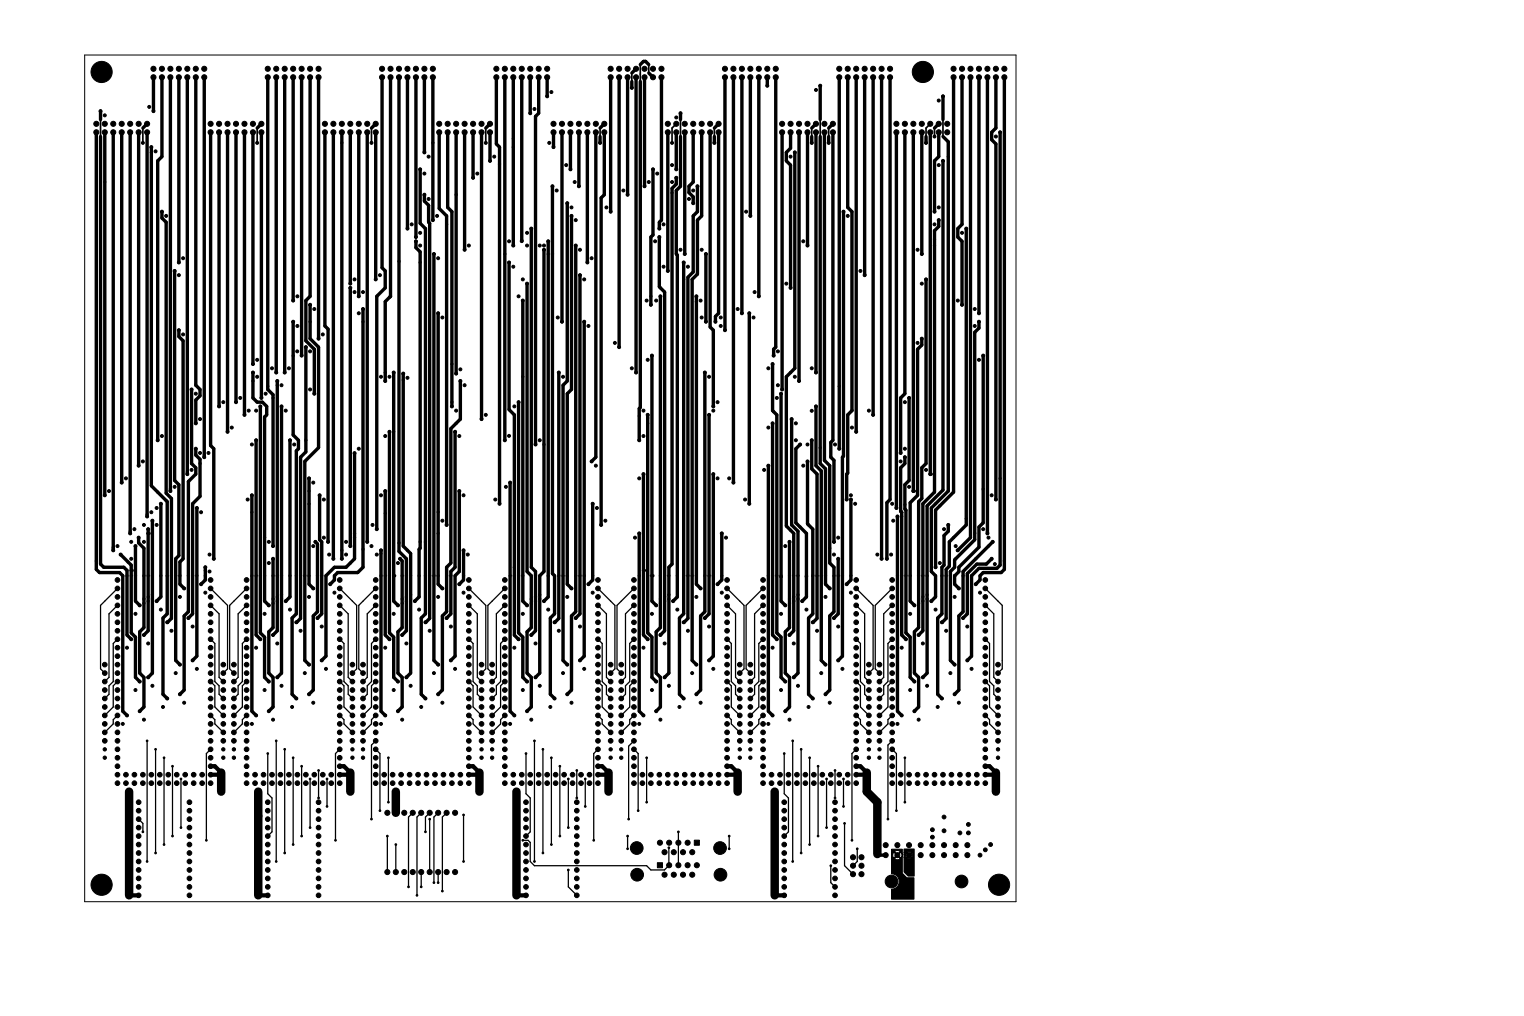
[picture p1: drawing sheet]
<svg xmlns="http://www.w3.org/2000/svg" width="457mm" height="305mm" viewBox="0 0 457 305" stroke-linecap="round" stroke-linejoin="round" font-family="sans-serif">
<path d="M25.4 16.5h279.4v254h-279.4zM272.7 256.5v4.8M272.7 259.1h.1" fill="none" stroke="#000" stroke-width=".3"/>
<g fill="#000" stroke="#000" stroke-width=".3">
<path d="M208.3 252.1h1.5v1.5h-1.5zM197.2 258.8h1.5v1.5h-1.5zM267.5 254.8h3.2v7.2l1.3 1.3h2.2v6.4h-6.7v-3a2.29 2.29 0 0 0 2.3-2.2 2.29 2.29 0 0 0-2.3-2.3v-4.7h.9a.92 .92 0 0 0 1.6 0l-.8-.8-.8 .8h-.9v-1.2h.3l.2 1h.2l.8-.8h.4l.8 .8a.92 .92 0 0 0 0-1.6l-.8 .8h-.4l-.8-.8-.2 .1-.2 .5h-.3v-.7h.9l.8 .8 .8-.8a1.05 1.05 0 0 0-1.5-.3l-.1 .3h-.9zM271.2 254.7h3.1v8.1h-1.9l-1.2-1.2v-4.3h.8a.83 .83 0 0 0 1.4 0l-.7-.7-.7 .7h-.8v-1h.4l.4 .9 .6-.7 .9 .7a.83 .83 0 0 0 0-1.3l-.7 .6-.8-.6-.4 .4h-.4v-.5h.8l.7 .7 .7-.7a.83 .83 0 0 0-1.4 0h-.8z"/>
<circle cx="28.9" cy="37.1" r=".76"/>
<circle cx="28.9" cy="39.7" r=".76"/>
<circle cx="30.2" cy="33.3" r=".44"/>
<circle cx="30.5" cy="21.6" r="3.2"/>
<circle cx="31.4" cy="39.7" r=".76"/>
<circle cx="31.4" cy="37.1" r=".76"/>
<circle cx="31.4" cy="34.6" r=".44"/>
<circle cx="34" cy="39.7" r=".76"/>
<circle cx="34" cy="37.1" r=".76"/>
<circle cx="36.5" cy="39.7" r=".76"/>
<circle cx="36.5" cy="37.1" r=".76"/>
<circle cx="39.1" cy="39.7" r=".76"/>
<circle cx="39.1" cy="37.1" r=".76"/>
<circle cx="41.6" cy="37.1" r=".76"/>
<circle cx="41.6" cy="39.7" r=".76"/>
<circle cx="44.1" cy="39.7" r=".76"/>
<circle cx="44.1" cy="37.1" r=".76"/>
<circle cx="44.8" cy="32.1" r=".44"/>
<circle cx="46" cy="23.2" r=".76"/>
<circle cx="46" cy="20.6" r=".76"/>
<circle cx="46" cy="33.3" r=".44"/>
<circle cx="48.6" cy="23.2" r=".76"/>
<circle cx="48.6" cy="20.6" r=".76"/>
<circle cx="51.1" cy="20.6" r=".76"/>
<circle cx="51.1" cy="23.2" r=".76"/>
<circle cx="53.7" cy="20.6" r=".76"/>
<circle cx="53.7" cy="23.2" r=".76"/>
<circle cx="56.2" cy="20.6" r=".76"/>
<circle cx="56.2" cy="23.2" r=".76"/>
<circle cx="58.7" cy="23.2" r=".76"/>
<circle cx="58.7" cy="20.6" r=".76"/>
<circle cx="61.3" cy="23.2" r=".76"/>
<circle cx="61.3" cy="20.6" r=".76"/>
<circle cx="63.2" cy="39.7" r=".76"/>
<circle cx="63.2" cy="37.1" r=".76"/>
<circle cx="65.7" cy="37.1" r=".76"/>
<circle cx="65.7" cy="39.7" r=".76"/>
<circle cx="68.3" cy="37.1" r=".76"/>
<circle cx="68.3" cy="39.7" r=".76"/>
<circle cx="70.8" cy="39.7" r=".76"/>
<circle cx="70.8" cy="37.1" r=".76"/>
<circle cx="73.3" cy="39.7" r=".76"/>
<circle cx="73.3" cy="37.1" r=".76"/>
<circle cx="75.9" cy="37.1" r=".76"/>
<circle cx="75.9" cy="39.7" r=".76"/>
<circle cx="78.4" cy="39.7" r=".76"/>
<circle cx="78.4" cy="37.1" r=".76"/>
<circle cx="80.3" cy="20.6" r=".76"/>
<circle cx="80.3" cy="23.2" r=".76"/>
<circle cx="82.9" cy="23.2" r=".76"/>
<circle cx="82.9" cy="20.6" r=".76"/>
<circle cx="85.4" cy="20.6" r=".76"/>
<circle cx="85.4" cy="23.2" r=".76"/>
<circle cx="87.9" cy="23.2" r=".76"/>
<circle cx="87.9" cy="20.6" r=".76"/>
<circle cx="90.5" cy="20.6" r=".76"/>
<circle cx="90.5" cy="23.2" r=".76"/>
<circle cx="93" cy="23.2" r=".76"/>
<circle cx="93" cy="20.6" r=".76"/>
<circle cx="95.6" cy="23.2" r=".76"/>
<circle cx="95.6" cy="20.6" r=".76"/>
<circle cx="97.5" cy="39.7" r=".76"/>
<circle cx="97.5" cy="37.1" r=".76"/>
<circle cx="100" cy="39.7" r=".76"/>
<circle cx="100" cy="37.1" r=".76"/>
<circle cx="102.6" cy="39.7" r=".76"/>
<circle cx="102.6" cy="37.1" r=".76"/>
<circle cx="105.1" cy="39.7" r=".76"/>
<circle cx="105.1" cy="37.1" r=".76"/>
<circle cx="107.6" cy="39.7" r=".76"/>
<circle cx="107.6" cy="37.1" r=".76"/>
<circle cx="110.2" cy="37.1" r=".76"/>
<circle cx="110.2" cy="39.7" r=".76"/>
<circle cx="112.7" cy="37.1" r=".76"/>
<circle cx="112.7" cy="39.7" r=".76"/>
<circle cx="114.6" cy="23.2" r=".76"/>
<circle cx="114.6" cy="20.6" r=".76"/>
<circle cx="117.2" cy="20.6" r=".76"/>
<circle cx="117.2" cy="23.2" r=".76"/>
<circle cx="119.7" cy="20.6" r=".76"/>
<circle cx="119.7" cy="23.2" r=".76"/>
<circle cx="122.2" cy="20.6" r=".76"/>
<circle cx="122.2" cy="23.2" r=".76"/>
<circle cx="124.8" cy="20.6" r=".76"/>
<circle cx="124.8" cy="23.2" r=".76"/>
<circle cx="127.3" cy="20.6" r=".76"/>
<circle cx="127.3" cy="23.2" r=".76"/>
<circle cx="129.9" cy="20.6" r=".76"/>
<circle cx="129.9" cy="23.2" r=".76"/>
<circle cx="131.8" cy="37.1" r=".76"/>
<circle cx="131.8" cy="39.7" r=".76"/>
<circle cx="134.3" cy="37.1" r=".76"/>
<circle cx="134.3" cy="39.7" r=".76"/>
<circle cx="136.8" cy="37.1" r=".76"/>
<circle cx="136.8" cy="39.7" r=".76"/>
<circle cx="139.4" cy="39.7" r=".76"/>
<circle cx="139.4" cy="37.1" r=".76"/>
<circle cx="141.9" cy="37.1" r=".76"/>
<circle cx="141.9" cy="39.7" r=".76"/>
<circle cx="144.5" cy="37.1" r=".76"/>
<circle cx="144.5" cy="39.7" r=".76"/>
<circle cx="147" cy="37.1" r=".76"/>
<circle cx="147" cy="39.7" r=".76"/>
<circle cx="148.9" cy="23.2" r=".76"/>
<circle cx="148.9" cy="20.6" r=".76"/>
<circle cx="151.4" cy="23.2" r=".76"/>
<circle cx="151.4" cy="20.6" r=".76"/>
<circle cx="154" cy="23.2" r=".76"/>
<circle cx="154" cy="20.6" r=".76"/>
<circle cx="156.5" cy="23.2" r=".76"/>
<circle cx="156.5" cy="20.6" r=".76"/>
<circle cx="159.1" cy="23.2" r=".76"/>
<circle cx="159.1" cy="20.6" r=".76"/>
<circle cx="159.1" cy="34" r=".44"/>
<circle cx="160.3" cy="32.7" r=".44"/>
<circle cx="161.6" cy="23.2" r=".76"/>
<circle cx="161.6" cy="20.6" r=".76"/>
<circle cx="164.1" cy="23.2" r=".76"/>
<circle cx="164.1" cy="20.6" r=".76"/>
<circle cx="164.1" cy="28.9" r=".44"/>
<circle cx="165.4" cy="27.6" r=".44"/>
<circle cx="166.1" cy="37.1" r=".76"/>
<circle cx="166.1" cy="39.7" r=".76"/>
<circle cx="168.6" cy="37.1" r=".76"/>
<circle cx="168.6" cy="39.7" r=".76"/>
<circle cx="171.1" cy="37.1" r=".76"/>
<circle cx="171.1" cy="39.7" r=".76"/>
<circle cx="173.7" cy="37.1" r=".76"/>
<circle cx="173.7" cy="39.7" r=".76"/>
<circle cx="176.2" cy="39.7" r=".76"/>
<circle cx="176.2" cy="37.1" r=".76"/>
<circle cx="178.8" cy="37.1" r=".76"/>
<circle cx="178.8" cy="39.7" r=".76"/>
<circle cx="181.3" cy="37.1" r=".76"/>
<circle cx="181.3" cy="39.7" r=".76"/>
<circle cx="183.2" cy="23.2" r=".76"/>
<circle cx="183.2" cy="20.6" r=".76"/>
<circle cx="185.7" cy="23.2" r=".76"/>
<circle cx="185.7" cy="20.6" r=".76"/>
<circle cx="188.3" cy="23.2" r=".76"/>
<circle cx="188.3" cy="20.6" r=".76"/>
<circle cx="189.5" cy="26.4" r=".44"/>
<circle cx="190.8" cy="23.2" r=".76"/>
<circle cx="190.8" cy="20.6" r=".76"/>
<circle cx="193.4" cy="20.6" r=".76"/>
<circle cx="193.4" cy="23.2" r=".76"/>
<circle cx="195.9" cy="20.6" r=".76"/>
<circle cx="195.9" cy="23.2" r=".76"/>
<circle cx="198.4" cy="23.2" r=".76"/>
<circle cx="198.4" cy="20.6" r=".76"/>
<circle cx="200.3" cy="39.7" r=".76"/>
<circle cx="200.3" cy="37.1" r=".76"/>
<circle cx="202.9" cy="37.1" r=".76"/>
<circle cx="202.9" cy="39.7" r=".76"/>
<circle cx="202.9" cy="35.2" r=".44"/>
<circle cx="204.2" cy="34" r=".44"/>
<circle cx="205.4" cy="37.1" r=".76"/>
<circle cx="205.4" cy="39.7" r=".76"/>
<circle cx="208" cy="37.1" r=".76"/>
<circle cx="208" cy="39.7" r=".76"/>
<circle cx="210.5" cy="37.1" r=".76"/>
<circle cx="210.5" cy="39.7" r=".76"/>
<circle cx="213" cy="39.7" r=".76"/>
<circle cx="213" cy="37.1" r=".76"/>
<circle cx="215.6" cy="37.1" r=".76"/>
<circle cx="215.6" cy="39.7" r=".76"/>
<circle cx="217.5" cy="23.2" r=".76"/>
<circle cx="217.5" cy="20.6" r=".76"/>
<circle cx="220" cy="20.6" r=".76"/>
<circle cx="220" cy="23.2" r=".76"/>
<circle cx="222.6" cy="23.2" r=".76"/>
<circle cx="222.6" cy="20.6" r=".76"/>
<circle cx="225.1" cy="20.6" r=".76"/>
<circle cx="225.1" cy="23.2" r=".76"/>
<circle cx="227.6" cy="23.2" r=".76"/>
<circle cx="227.6" cy="20.6" r=".76"/>
<circle cx="230.2" cy="20.6" r=".76"/>
<circle cx="230.2" cy="23.2" r=".76"/>
<circle cx="230.2" cy="25.7" r=".44"/>
<circle cx="232.7" cy="23.2" r=".76"/>
<circle cx="232.7" cy="20.6" r=".76"/>
<circle cx="234.6" cy="39.7" r=".76"/>
<circle cx="234.6" cy="37.1" r=".76"/>
<circle cx="237.2" cy="39.7" r=".76"/>
<circle cx="237.2" cy="37.1" r=".76"/>
<circle cx="239.7" cy="39.7" r=".76"/>
<circle cx="239.7" cy="37.1" r=".76"/>
<circle cx="242.3" cy="37.1" r=".76"/>
<circle cx="242.3" cy="39.7" r=".76"/>
<circle cx="244.8" cy="37.1" r=".76"/>
<circle cx="244.8" cy="39.7" r=".76"/>
<circle cx="244.8" cy="27" r=".44"/>
<circle cx="246.1" cy="25.7" r=".44"/>
<circle cx="247.3" cy="39.7" r=".76"/>
<circle cx="247.3" cy="37.1" r=".76"/>
<circle cx="249.9" cy="39.7" r=".76"/>
<circle cx="249.9" cy="37.1" r=".76"/>
<circle cx="251.8" cy="20.6" r=".76"/>
<circle cx="251.8" cy="23.2" r=".76"/>
<circle cx="254.3" cy="20.6" r=".76"/>
<circle cx="254.3" cy="23.2" r=".76"/>
<circle cx="256.9" cy="20.6" r=".76"/>
<circle cx="256.9" cy="23.2" r=".76"/>
<circle cx="259.4" cy="20.6" r=".76"/>
<circle cx="259.4" cy="23.2" r=".76"/>
<circle cx="261.9" cy="23.2" r=".76"/>
<circle cx="261.9" cy="20.6" r=".76"/>
<circle cx="264.5" cy="20.6" r=".76"/>
<circle cx="264.5" cy="23.2" r=".76"/>
<circle cx="267" cy="20.6" r=".76"/>
<circle cx="267" cy="23.2" r=".76"/>
<circle cx="268.9" cy="39.7" r=".76"/>
<circle cx="268.9" cy="37.1" r=".76"/>
<circle cx="271.5" cy="37.1" r=".76"/>
<circle cx="271.5" cy="39.7" r=".76"/>
<circle cx="274" cy="37.1" r=".76"/>
<circle cx="274" cy="39.7" r=".76"/>
<circle cx="276.5" cy="37.1" r=".76"/>
<circle cx="276.5" cy="39.7" r=".76"/>
<circle cx="276.9" cy="21.6" r="3.2"/>
<circle cx="279.1" cy="39.7" r=".76"/>
<circle cx="279.1" cy="37.1" r=".76"/>
<circle cx="281.6" cy="39.7" r=".76"/>
<circle cx="281.6" cy="37.1" r=".76"/>
<circle cx="281.6" cy="30.2" r=".44"/>
<circle cx="282.9" cy="28.9" r=".44"/>
<circle cx="284.2" cy="39.7" r=".76"/>
<circle cx="284.2" cy="37.1" r=".76"/>
<circle cx="286.1" cy="23.2" r=".76"/>
<circle cx="286.1" cy="20.6" r=".76"/>
<circle cx="288.6" cy="23.2" r=".76"/>
<circle cx="288.6" cy="20.6" r=".76"/>
<circle cx="291.1" cy="20.6" r=".76"/>
<circle cx="291.1" cy="23.2" r=".76"/>
<circle cx="293.7" cy="23.2" r=".76"/>
<circle cx="293.7" cy="20.6" r=".76"/>
<circle cx="296.2" cy="20.6" r=".76"/>
<circle cx="296.2" cy="23.2" r=".76"/>
<circle cx="298.8" cy="23.2" r=".76"/>
<circle cx="298.8" cy="20.6" r=".76"/>
<circle cx="300" cy="39.7" r=".44"/>
<circle cx="301.3" cy="20.6" r=".76"/>
<circle cx="301.3" cy="23.2" r=".76"/>
<circle cx="42.9" cy="42.9" r=".44"/>
<circle cx="45.4" cy="44.1" r=".44"/>
<circle cx="46.7" cy="45.4" r=".44"/>
<circle cx="77.2" cy="42.9" r=".44"/>
<circle cx="111.4" cy="42.9" r=".44"/>
<circle cx="126" cy="50.8" r=".44"/>
<circle cx="127.3" cy="52.1" r=".44"/>
<circle cx="127.3" cy="58.4" r=".44"/>
<circle cx="127.3" cy="45.7" r=".44"/>
<circle cx="128.6" cy="59.7" r=".44"/>
<circle cx="128.6" cy="47" r=".44"/>
<circle cx="141.9" cy="53.3" r=".44"/>
<circle cx="143.2" cy="52.1" r=".44"/>
<circle cx="145.7" cy="42.9" r=".44"/>
<circle cx="147" cy="48.3" r=".44"/>
<circle cx="148.3" cy="47" r=".44"/>
<circle cx="164.8" cy="42.9" r=".44"/>
<circle cx="165.7" cy="55.9" r=".44"/>
<circle cx="166.1" cy="44.1" r=".44"/>
<circle cx="167" cy="57.2" r=".44"/>
<circle cx="169.9" cy="49.5" r=".44"/>
<circle cx="171.1" cy="50.8" r=".44"/>
<circle cx="172.4" cy="54.6" r=".44"/>
<circle cx="173.7" cy="55.9" r=".44"/>
<circle cx="180" cy="42.9" r=".44"/>
<circle cx="187" cy="57.2" r=".44"/>
<circle cx="188.3" cy="58.4" r=".44"/>
<circle cx="193.4" cy="55.9" r=".44"/>
<circle cx="194.6" cy="54.6" r=".44"/>
<circle cx="195.9" cy="50.8" r=".44"/>
<circle cx="197.2" cy="52.1" r=".44"/>
<circle cx="201.6" cy="54.6" r=".44"/>
<circle cx="201.6" cy="49.5" r=".44"/>
<circle cx="201.6" cy="42.9" r=".44"/>
<circle cx="202.9" cy="53.3" r=".44"/>
<circle cx="202.9" cy="50.8" r=".44"/>
<circle cx="206.7" cy="59.7" r=".44"/>
<circle cx="208" cy="57.2" r=".44"/>
<circle cx="209.2" cy="55.9" r=".44"/>
<circle cx="214.3" cy="42.9" r=".44"/>
<circle cx="237.2" cy="47" r=".44"/>
<circle cx="238.4" cy="45.7" r=".44"/>
<circle cx="243.5" cy="42.9" r=".44"/>
<circle cx="248.6" cy="42.9" r=".44"/>
<circle cx="277.8" cy="42.9" r=".44"/>
<circle cx="280.4" cy="41" r=".44"/>
<circle cx="281.6" cy="49.5" r=".44"/>
<circle cx="282.9" cy="48.3" r=".44"/>
<circle cx="298.8" cy="41" r=".44"/>
<circle cx="48.6" cy="63.5" r=".44"/>
<circle cx="49.8" cy="64.8" r=".44"/>
<circle cx="53.7" cy="78.7" r=".44"/>
<circle cx="54.9" cy="77.5" r=".44"/>
<circle cx="122.2" cy="68.6" r=".44"/>
<circle cx="123.5" cy="67.3" r=".44"/>
<circle cx="124.8" cy="71.1" r=".44"/>
<circle cx="124.8" cy="72.4" r=".44"/>
<circle cx="126" cy="69.9" r=".44"/>
<circle cx="126" cy="73.7" r=".44"/>
<circle cx="129.9" cy="66" r=".44"/>
<circle cx="130.2" cy="76.2" r=".44"/>
<circle cx="131.1" cy="64.8" r=".44"/>
<circle cx="131.4" cy="77.5" r=".44"/>
<circle cx="139.4" cy="74.9" r=".44"/>
<circle cx="140.7" cy="73.7" r=".44"/>
<circle cx="152.7" cy="72.4" r=".44"/>
<circle cx="152.7" cy="78.7" r=".44"/>
<circle cx="154" cy="73.7" r=".44"/>
<circle cx="156.5" cy="72.3" r=".44"/>
<circle cx="158.1" cy="73.7" r=".44"/>
<circle cx="158.1" cy="69.9" r=".44"/>
<circle cx="159.4" cy="68.6" r=".44"/>
<circle cx="161.9" cy="73.7" r=".44"/>
<circle cx="163.2" cy="74.9" r=".44"/>
<circle cx="163.2" cy="73.7" r=".44"/>
<circle cx="164.5" cy="72.4" r=".44"/>
<circle cx="170.2" cy="61" r=".44"/>
<circle cx="171.5" cy="62.2" r=".44"/>
<circle cx="171.5" cy="64.8" r=".44"/>
<circle cx="172.7" cy="66" r=".44"/>
<circle cx="172.7" cy="73.7" r=".44"/>
<circle cx="174" cy="74.9" r=".44"/>
<circle cx="176.2" cy="78.7" r=".44"/>
<circle cx="177.5" cy="77.5" r=".44"/>
<circle cx="181.9" cy="62.2" r=".44"/>
<circle cx="183.2" cy="63.5" r=".44"/>
<circle cx="196.5" cy="72.4" r=".44"/>
<circle cx="197.8" cy="71.1" r=".44"/>
<circle cx="197.8" cy="68.6" r=".44"/>
<circle cx="199.1" cy="67.3" r=".44"/>
<circle cx="204.2" cy="74.9" r=".44"/>
<circle cx="205.1" cy="78.7" r=".44"/>
<circle cx="205.4" cy="76.2" r=".44"/>
<circle cx="208" cy="61" r=".44"/>
<circle cx="210.5" cy="74.9" r=".44"/>
<circle cx="211.8" cy="76.2" r=".44"/>
<circle cx="223.8" cy="63.5" r=".44"/>
<circle cx="225.1" cy="64.8" r=".44"/>
<circle cx="241" cy="72.4" r=".44"/>
<circle cx="242.3" cy="73.7" r=".44"/>
<circle cx="253" cy="63.5" r=".44"/>
<circle cx="254.3" cy="64.8" r=".44"/>
<circle cx="275.3" cy="74.9" r=".44"/>
<circle cx="276.5" cy="76.2" r=".44"/>
<circle cx="280.4" cy="67.3" r=".44"/>
<circle cx="280.4" cy="63.5" r=".44"/>
<circle cx="281.6" cy="62.2" r=".44"/>
<circle cx="281.6" cy="66" r=".44"/>
<circle cx="288.6" cy="69.9" r=".44"/>
<circle cx="289.9" cy="68.6" r=".44"/>
<circle cx="52.4" cy="81.3" r=".44"/>
<circle cx="53.7" cy="99.1" r=".44"/>
<circle cx="53.7" cy="82.6" r=".44"/>
<circle cx="87.9" cy="96.5" r=".44"/>
<circle cx="87.9" cy="90.2" r=".44"/>
<circle cx="89.2" cy="88.9" r=".44"/>
<circle cx="89.2" cy="97.8" r=".44"/>
<circle cx="93" cy="91.4" r=".44"/>
<circle cx="94.3" cy="92.7" r=".44"/>
<circle cx="105.1" cy="86.4" r=".44"/>
<circle cx="105.1" cy="85.1" r=".44"/>
<circle cx="106.4" cy="83.8" r=".44"/>
<circle cx="106.4" cy="87.6" r=".44"/>
<circle cx="107.6" cy="88.9" r=".44"/>
<circle cx="107.6" cy="94" r=".44"/>
<circle cx="108.9" cy="92.7" r=".44"/>
<circle cx="108.9" cy="87.6" r=".44"/>
<circle cx="112.7" cy="83.8" r=".44"/>
<circle cx="114" cy="82.6" r=".44"/>
<circle cx="131.4" cy="94" r=".44"/>
<circle cx="132.7" cy="95.3" r=".44"/>
<circle cx="154" cy="80" r=".44"/>
<circle cx="155.6" cy="88.9" r=".44"/>
<circle cx="156.8" cy="90.2" r=".44"/>
<circle cx="156.8" cy="83.8" r=".44"/>
<circle cx="158.1" cy="85.1" r=".44"/>
<circle cx="167.3" cy="95.3" r=".44"/>
<circle cx="168.6" cy="96.5" r=".44"/>
<circle cx="174" cy="82.6" r=".44"/>
<circle cx="175.3" cy="83.8" r=".44"/>
<circle cx="175.3" cy="96.5" r=".44"/>
<circle cx="176.5" cy="97.8" r=".44"/>
<circle cx="194" cy="90.2" r=".44"/>
<circle cx="195.3" cy="91.4" r=".44"/>
<circle cx="196.9" cy="90.2" r=".44"/>
<circle cx="198.1" cy="88.9" r=".44"/>
<circle cx="199.1" cy="80" r=".44"/>
<circle cx="200.3" cy="81.3" r=".44"/>
<circle cx="206.4" cy="80" r=".44"/>
<circle cx="208.9" cy="88.9" r=".44"/>
<circle cx="210.2" cy="90.2" r=".44"/>
<circle cx="210.5" cy="95.3" r=".44"/>
<circle cx="211.8" cy="96.5" r=".44"/>
<circle cx="214.6" cy="96.5" r=".44"/>
<circle cx="216.2" cy="97.8" r=".44"/>
<circle cx="216.2" cy="95.3" r=".44"/>
<circle cx="217.5" cy="99.1" r=".44"/>
<circle cx="221.3" cy="92.7" r=".44"/>
<circle cx="222.6" cy="94" r=".44"/>
<circle cx="224.8" cy="94" r=".44"/>
<circle cx="226.1" cy="95.3" r=".44"/>
<circle cx="226.4" cy="87.6" r=".44"/>
<circle cx="227.6" cy="88.9" r=".44"/>
<circle cx="235.9" cy="85.1" r=".44"/>
<circle cx="237.2" cy="86.4" r=".44"/>
<circle cx="258.1" cy="81.3" r=".44"/>
<circle cx="259.4" cy="82.6" r=".44"/>
<circle cx="276.5" cy="85.1" r=".44"/>
<circle cx="277.8" cy="83.8" r=".44"/>
<circle cx="287.3" cy="90.2" r=".44"/>
<circle cx="288.6" cy="91.4" r=".44"/>
<circle cx="292.4" cy="97.8" r=".44"/>
<circle cx="292.4" cy="92.7" r=".44"/>
<circle cx="293.7" cy="94" r=".44"/>
<circle cx="293.7" cy="96.5" r=".44"/>
<circle cx="54.9" cy="100.3" r=".44"/>
<circle cx="57.5" cy="116.8" r=".44"/>
<circle cx="58.7" cy="118.1" r=".44"/>
<circle cx="72.1" cy="119.4" r=".44"/>
<circle cx="75.9" cy="111.8" r=".44"/>
<circle cx="75.9" cy="109.2" r=".44"/>
<circle cx="77.2" cy="113" r=".44"/>
<circle cx="77.2" cy="108" r=".44"/>
<circle cx="78.4" cy="119.4" r=".44"/>
<circle cx="79.7" cy="118.1" r=".44"/>
<circle cx="81.6" cy="110.5" r=".44"/>
<circle cx="82.9" cy="111.8" r=".44"/>
<circle cx="83.2" cy="114.3" r=".44"/>
<circle cx="84.5" cy="115.6" r=".44"/>
<circle cx="85.4" cy="111.8" r=".44"/>
<circle cx="86.7" cy="110.5" r=".44"/>
<circle cx="89.2" cy="105.4" r=".44"/>
<circle cx="90.5" cy="106.7" r=".44"/>
<circle cx="91.8" cy="104.1" r=".44"/>
<circle cx="93" cy="105.4" r=".44"/>
<circle cx="93" cy="116.8" r=".44"/>
<circle cx="94.3" cy="118.1" r=".44"/>
<circle cx="95.6" cy="101.6" r=".44"/>
<circle cx="96.8" cy="100.3" r=".44"/>
<circle cx="114.3" cy="113" r=".44"/>
<circle cx="115.6" cy="114.3" r=".44"/>
<circle cx="116.8" cy="113" r=".44"/>
<circle cx="118.1" cy="111.8" r=".44"/>
<circle cx="121" cy="112.1" r=".44"/>
<circle cx="122.2" cy="113.3" r=".44"/>
<circle cx="136.8" cy="112.1" r=".44"/>
<circle cx="138.1" cy="114.3" r=".44"/>
<circle cx="138.1" cy="110.8" r=".44"/>
<circle cx="139.4" cy="115.6" r=".44"/>
<circle cx="167.6" cy="111.8" r=".44"/>
<circle cx="168.9" cy="113" r=".44"/>
<circle cx="184.5" cy="102.9" r=".44"/>
<circle cx="185.7" cy="104.1" r=".44"/>
<circle cx="189.5" cy="110.5" r=".44"/>
<circle cx="190.8" cy="111.8" r=".44"/>
<circle cx="194.3" cy="108" r=".44"/>
<circle cx="195.6" cy="106.7" r=".44"/>
<circle cx="211.5" cy="111.8" r=".44"/>
<circle cx="212.7" cy="113" r=".44"/>
<circle cx="230.5" cy="110.5" r=".44"/>
<circle cx="231.8" cy="109.2" r=".44"/>
<circle cx="232.1" cy="106.7" r=".44"/>
<circle cx="233" cy="119.4" r=".44"/>
<circle cx="233.4" cy="115.6" r=".44"/>
<circle cx="233.4" cy="105.4" r=".44"/>
<circle cx="234.3" cy="118.1" r=".44"/>
<circle cx="234.6" cy="116.8" r=".44"/>
<circle cx="238.4" cy="113" r=".44"/>
<circle cx="239.7" cy="114.3" r=".44"/>
<circle cx="243.5" cy="110.5" r=".44"/>
<circle cx="244.8" cy="111.8" r=".44"/>
<circle cx="272.7" cy="119.4" r=".44"/>
<circle cx="275.3" cy="102.9" r=".44"/>
<circle cx="276.5" cy="101.6" r=".44"/>
<circle cx="293.7" cy="108" r=".44"/>
<circle cx="295" cy="106.7" r=".44"/>
<circle cx="41.6" cy="139.7" r=".44"/>
<circle cx="42.9" cy="138.4" r=".44"/>
<circle cx="47.3" cy="132.1" r=".44"/>
<circle cx="48.6" cy="130.8" r=".44"/>
<circle cx="58.7" cy="134.6" r=".44"/>
<circle cx="58.7" cy="127" r=".44"/>
<circle cx="60" cy="125.7" r=".44"/>
<circle cx="60" cy="135.9" r=".44"/>
<circle cx="61.3" cy="137.2" r=".44"/>
<circle cx="62.5" cy="135.9" r=".44"/>
<circle cx="65.7" cy="121.9" r=".44"/>
<circle cx="67" cy="120.7" r=".44"/>
<circle cx="68.3" cy="129.5" r=".44"/>
<circle cx="69.5" cy="128.3" r=".44"/>
<circle cx="70.8" cy="120.7" r=".44"/>
<circle cx="73.3" cy="124.5" r=".44"/>
<circle cx="74.6" cy="123.2" r=".44"/>
<circle cx="75.6" cy="133.4" r=".44"/>
<circle cx="76.8" cy="132.1" r=".44"/>
<circle cx="76.8" cy="123.2" r=".44"/>
<circle cx="78.1" cy="121.9" r=".44"/>
<circle cx="84.5" cy="121.9" r=".44"/>
<circle cx="85.7" cy="123.2" r=".44"/>
<circle cx="87" cy="132.1" r=".44"/>
<circle cx="88.3" cy="133.4" r=".44"/>
<circle cx="106.4" cy="135.9" r=".44"/>
<circle cx="107.6" cy="134.6" r=".44"/>
<circle cx="115.6" cy="130.8" r=".44"/>
<circle cx="116.8" cy="129.5" r=".44"/>
<circle cx="135.6" cy="121.9" r=".44"/>
<circle cx="136.5" cy="129.5" r=".44"/>
<circle cx="136.8" cy="123.2" r=".44"/>
<circle cx="137.8" cy="130.8" r=".44"/>
<circle cx="144.5" cy="125.7" r=".44"/>
<circle cx="145.7" cy="124.5" r=".44"/>
<circle cx="151.4" cy="132.1" r=".44"/>
<circle cx="152.7" cy="130.8" r=".44"/>
<circle cx="154.3" cy="121.9" r=".44"/>
<circle cx="155.6" cy="120.7" r=".44"/>
<circle cx="160.7" cy="133.4" r=".44"/>
<circle cx="161.9" cy="132.1" r=".44"/>
<circle cx="177.5" cy="138.4" r=".44"/>
<circle cx="178.8" cy="139.7" r=".44"/>
<circle cx="191.8" cy="132.1" r=".44"/>
<circle cx="193" cy="123.2" r=".44"/>
<circle cx="193" cy="130.8" r=".44"/>
<circle cx="194.3" cy="124.5" r=".44"/>
<circle cx="212.7" cy="124.5" r=".44"/>
<circle cx="214" cy="121.9" r=".44"/>
<circle cx="214" cy="123.2" r=".44"/>
<circle cx="215.3" cy="120.7" r=".44"/>
<circle cx="230.5" cy="139.7" r=".44"/>
<circle cx="230.5" cy="128.3" r=".44"/>
<circle cx="231.8" cy="127" r=".44"/>
<circle cx="237.5" cy="125.7" r=".44"/>
<circle cx="238.8" cy="127" r=".44"/>
<circle cx="238.8" cy="132.1" r=".44"/>
<circle cx="240" cy="133.4" r=".44"/>
<circle cx="241" cy="139.7" r=".44"/>
<circle cx="242.3" cy="138.4" r=".44"/>
<circle cx="242.3" cy="133.4" r=".44"/>
<circle cx="243.5" cy="132.1" r=".44"/>
<circle cx="243.5" cy="123.2" r=".44"/>
<circle cx="244.8" cy="121.9" r=".44"/>
<circle cx="250.5" cy="133.4" r=".44"/>
<circle cx="251.8" cy="134.6" r=".44"/>
<circle cx="255.6" cy="128.3" r=".44"/>
<circle cx="256.9" cy="129.5" r=".44"/>
<circle cx="260.7" cy="123.2" r=".44"/>
<circle cx="261.9" cy="124.5" r=".44"/>
<circle cx="270.2" cy="135.9" r=".44"/>
<circle cx="270.2" cy="138.4" r=".44"/>
<circle cx="271.5" cy="134.6" r=".44"/>
<circle cx="271.5" cy="137.2" r=".44"/>
<circle cx="271.5" cy="120.7" r=".44"/>
<circle cx="31.4" cy="148.6" r=".44"/>
<circle cx="32.7" cy="147.3" r=".44"/>
<circle cx="36.5" cy="144.8" r=".44"/>
<circle cx="37.8" cy="143.5" r=".44"/>
<circle cx="40.3" cy="158.8" r=".44"/>
<circle cx="43.2" cy="157.5" r=".44"/>
<circle cx="44.1" cy="154.9" r=".44"/>
<circle cx="44.5" cy="158.8" r=".44"/>
<circle cx="45.4" cy="153.7" r=".44"/>
<circle cx="45.7" cy="156.2" r=".44"/>
<circle cx="47" cy="152.4" r=".44"/>
<circle cx="47" cy="157.5" r=".44"/>
<circle cx="48.3" cy="151.1" r=".44"/>
<circle cx="51.1" cy="147.3" r=".44"/>
<circle cx="52.4" cy="146.1" r=".44"/>
<circle cx="56.2" cy="142.2" r=".44"/>
<circle cx="57.5" cy="141" r=".44"/>
<circle cx="59.1" cy="152.4" r=".44"/>
<circle cx="60.3" cy="153.7" r=".44"/>
<circle cx="74.3" cy="149.9" r=".44"/>
<circle cx="75.6" cy="148.6" r=".44"/>
<circle cx="92.7" cy="143.5" r=".44"/>
<circle cx="94" cy="144.8" r=".44"/>
<circle cx="95.9" cy="148.6" r=".44"/>
<circle cx="97.2" cy="149.9" r=".44"/>
<circle cx="111.8" cy="157.5" r=".44"/>
<circle cx="113" cy="158.8" r=".44"/>
<circle cx="114.3" cy="148.6" r=".44"/>
<circle cx="115.6" cy="147.3" r=".44"/>
<circle cx="132.7" cy="156.2" r=".44"/>
<circle cx="134" cy="157.5" r=".44"/>
<circle cx="137.8" cy="147.3" r=".44"/>
<circle cx="139.1" cy="148.6" r=".44"/>
<circle cx="148.6" cy="149.9" r=".44"/>
<circle cx="149.9" cy="151.1" r=".44"/>
<circle cx="151.8" cy="146.1" r=".44"/>
<circle cx="153" cy="144.8" r=".44"/>
<circle cx="177.8" cy="151.1" r=".44"/>
<circle cx="179.1" cy="152.4" r=".44"/>
<circle cx="180.3" cy="157.5" r=".44"/>
<circle cx="181.6" cy="156.2" r=".44"/>
<circle cx="191.8" cy="143.5" r=".44"/>
<circle cx="193" cy="142.2" r=".44"/>
<circle cx="214" cy="142.2" r=".44"/>
<circle cx="215.3" cy="143.5" r=".44"/>
<circle cx="218.8" cy="143.5" r=".44"/>
<circle cx="220" cy="144.8" r=".44"/>
<circle cx="223.5" cy="149.9" r=".44"/>
<circle cx="224.8" cy="151.1" r=".44"/>
<circle cx="229.2" cy="141" r=".44"/>
<circle cx="254" cy="149.9" r=".44"/>
<circle cx="255.3" cy="149.9" r=".44"/>
<circle cx="255.3" cy="148.6" r=".44"/>
<circle cx="256.5" cy="151.1" r=".44"/>
<circle cx="267.7" cy="151.1" r=".44"/>
<circle cx="268" cy="156.2" r=".44"/>
<circle cx="268.9" cy="152.4" r=".44"/>
<circle cx="269.2" cy="154.9" r=".44"/>
<circle cx="272.7" cy="146.1" r=".44"/>
<circle cx="274" cy="147.3" r=".44"/>
<circle cx="277.8" cy="141" r=".44"/>
<circle cx="279.1" cy="142.2" r=".44"/>
<circle cx="283.2" cy="158.8" r=".44"/>
<circle cx="284.5" cy="157.5" r=".44"/>
<circle cx="295" cy="158.8" r=".44"/>
<circle cx="297.5" cy="148.6" r=".44"/>
<circle cx="298.8" cy="149.9" r=".44"/>
<circle cx="34" cy="165.1" r=".44"/>
<circle cx="35.2" cy="176.5" r=".7"/>
<circle cx="35.2" cy="174" r=".7"/>
<circle cx="35.2" cy="179.1" r=".7"/>
<circle cx="35.2" cy="163.8" r=".44"/>
<circle cx="36.2" cy="166.4" r=".44"/>
<circle cx="39.1" cy="160" r=".44"/>
<circle cx="39.4" cy="162.6" r=".44"/>
<circle cx="39.4" cy="167.6" r=".44"/>
<circle cx="40.6" cy="163.8" r=".44"/>
<circle cx="41.6" cy="161.3" r=".44"/>
<circle cx="43.2" cy="162.6" r=".44"/>
<circle cx="54" cy="179.1" r=".44"/>
<circle cx="55.2" cy="176.5" r=".44"/>
<circle cx="60.3" cy="175.3" r=".44"/>
<circle cx="61.6" cy="170.2" r=".44"/>
<circle cx="61.6" cy="177.8" r=".44"/>
<circle cx="62.9" cy="171.5" r=".44"/>
<circle cx="62.9" cy="166.4" r=".44"/>
<circle cx="63.2" cy="179.1" r=".7"/>
<circle cx="63.2" cy="176.5" r=".7"/>
<circle cx="63.2" cy="174" r=".7"/>
<circle cx="64.1" cy="167.6" r=".44"/>
<circle cx="74" cy="176.5" r=".7"/>
<circle cx="74" cy="174" r=".7"/>
<circle cx="74" cy="179.1" r=".7"/>
<circle cx="80.6" cy="162.6" r=".44"/>
<circle cx="80.6" cy="168.9" r=".44"/>
<circle cx="81.9" cy="167.6" r=".44"/>
<circle cx="81.9" cy="163.8" r=".44"/>
<circle cx="92.7" cy="179.1" r=".44"/>
<circle cx="94" cy="163.8" r=".44"/>
<circle cx="94" cy="176.5" r=".44"/>
<circle cx="94.6" cy="162.6" r=".44"/>
<circle cx="97.2" cy="161.3" r=".44"/>
<circle cx="98.4" cy="162.6" r=".44"/>
<circle cx="98.7" cy="166.4" r=".44"/>
<circle cx="99.1" cy="175.3" r=".44"/>
<circle cx="100" cy="167.6" r=".44"/>
<circle cx="100.3" cy="177.8" r=".44"/>
<circle cx="101.9" cy="176.5" r=".7"/>
<circle cx="101.9" cy="179.1" r=".7"/>
<circle cx="101.9" cy="174" r=".7"/>
<circle cx="102.6" cy="167.6" r=".44"/>
<circle cx="103.8" cy="166.4" r=".44"/>
<circle cx="103.8" cy="162.6" r=".44"/>
<circle cx="105.1" cy="163.8" r=".44"/>
<circle cx="110.2" cy="162.6" r=".44"/>
<circle cx="111.4" cy="163.8" r=".44"/>
<circle cx="112.7" cy="174" r=".7"/>
<circle cx="112.7" cy="176.5" r=".7"/>
<circle cx="112.7" cy="179.1" r=".7"/>
<circle cx="113" cy="166.4" r=".44"/>
<circle cx="114.3" cy="165.1" r=".44"/>
<circle cx="119.4" cy="168.9" r=".44"/>
<circle cx="120" cy="167.6" r=".44"/>
<circle cx="131.4" cy="179.1" r=".44"/>
<circle cx="132.7" cy="176.5" r=".44"/>
<circle cx="137.8" cy="175.3" r=".44"/>
<circle cx="139.1" cy="177.8" r=".44"/>
<circle cx="139.1" cy="165.1" r=".44"/>
<circle cx="140.3" cy="166.4" r=".44"/>
<circle cx="140.7" cy="179.1" r=".7"/>
<circle cx="140.7" cy="176.5" r=".7"/>
<circle cx="140.7" cy="174" r=".7"/>
<circle cx="151.4" cy="179.1" r=".7"/>
<circle cx="151.4" cy="174" r=".7"/>
<circle cx="151.4" cy="176.5" r=".7"/>
<circle cx="170.2" cy="179.1" r=".44"/>
<circle cx="171.5" cy="176.5" r=".44"/>
<circle cx="176.5" cy="175.3" r=".44"/>
<circle cx="177.8" cy="177.8" r=".44"/>
<circle cx="179.4" cy="179.1" r=".7"/>
<circle cx="179.4" cy="174" r=".7"/>
<circle cx="179.4" cy="176.5" r=".7"/>
<circle cx="190.2" cy="174" r=".7"/>
<circle cx="190.2" cy="179.1" r=".7"/>
<circle cx="190.2" cy="176.5" r=".7"/>
<circle cx="190.5" cy="161.3" r=".44"/>
<circle cx="191.8" cy="160" r=".44"/>
<circle cx="208.9" cy="179.1" r=".44"/>
<circle cx="210.2" cy="176.5" r=".44"/>
<circle cx="215.3" cy="175.3" r=".44"/>
<circle cx="216.5" cy="160" r=".44"/>
<circle cx="216.5" cy="177.8" r=".44"/>
<circle cx="217.8" cy="161.3" r=".44"/>
<circle cx="218.1" cy="179.1" r=".7"/>
<circle cx="218.1" cy="174" r=".7"/>
<circle cx="218.1" cy="176.5" r=".7"/>
<circle cx="228.9" cy="174" r=".7"/>
<circle cx="228.9" cy="179.1" r=".7"/>
<circle cx="228.9" cy="176.5" r=".7"/>
<circle cx="235.6" cy="163.8" r=".44"/>
<circle cx="236.9" cy="162.6" r=".44"/>
<circle cx="247.7" cy="179.1" r=".44"/>
<circle cx="248.9" cy="176.5" r=".44"/>
<circle cx="250.2" cy="166.4" r=".44"/>
<circle cx="250.2" cy="162.6" r=".44"/>
<circle cx="251.5" cy="161.3" r=".44"/>
<circle cx="251.5" cy="167.6" r=".44"/>
<circle cx="254" cy="175.3" r=".44"/>
<circle cx="255.3" cy="177.8" r=".44"/>
<circle cx="256.9" cy="179.1" r=".7"/>
<circle cx="256.9" cy="176.5" r=".7"/>
<circle cx="256.9" cy="174" r=".7"/>
<circle cx="263.2" cy="166.4" r=".44"/>
<circle cx="264.5" cy="167.6" r=".44"/>
<circle cx="266.1" cy="167.6" r=".44"/>
<circle cx="267.3" cy="166.4" r=".44"/>
<circle cx="267.7" cy="176.5" r=".7"/>
<circle cx="267.7" cy="179.1" r=".7"/>
<circle cx="267.7" cy="174" r=".7"/>
<circle cx="280.7" cy="170.2" r=".44"/>
<circle cx="281.9" cy="168.9" r=".44"/>
<circle cx="286.4" cy="179.1" r=".44"/>
<circle cx="286.7" cy="163.8" r=".44"/>
<circle cx="287.3" cy="165.1" r=".44"/>
<circle cx="287.7" cy="176.5" r=".44"/>
<circle cx="292.7" cy="175.3" r=".44"/>
<circle cx="294" cy="177.8" r=".44"/>
<circle cx="295.6" cy="176.5" r=".7"/>
<circle cx="295.6" cy="179.1" r=".7"/>
<circle cx="295.6" cy="174" r=".7"/>
<circle cx="296.2" cy="160" r=".44"/>
<circle cx="296.5" cy="161.3" r=".44"/>
<circle cx="297.5" cy="167.6" r=".44"/>
<circle cx="297.8" cy="162.6" r=".44"/>
<circle cx="298.5" cy="169.2" r=".44"/>
<circle cx="31.4" cy="199.4" r=".7"/>
<circle cx="35.2" cy="181.6" r=".7"/>
<circle cx="35.2" cy="199.4" r=".7"/>
<circle cx="35.2" cy="191.8" r=".7"/>
<circle cx="35.2" cy="189.2" r=".7"/>
<circle cx="35.2" cy="194.3" r=".7"/>
<circle cx="35.2" cy="186.7" r=".7"/>
<circle cx="35.2" cy="184.1" r=".7"/>
<circle cx="35.2" cy="196.8" r=".7"/>
<circle cx="38.1" cy="194.3" r=".44"/>
<circle cx="39.4" cy="191.8" r=".44"/>
<circle cx="40.6" cy="184.2" r=".44"/>
<circle cx="41.9" cy="181.6" r=".44"/>
<circle cx="43.2" cy="190.5" r=".44"/>
<circle cx="44.5" cy="193" r=".44"/>
<circle cx="47" cy="180.3" r=".44"/>
<circle cx="48.3" cy="182.9" r=".44"/>
<circle cx="50.2" cy="186.7" r=".44"/>
<circle cx="51.4" cy="189.2" r=".44"/>
<circle cx="54" cy="199.4" r=".44"/>
<circle cx="56.5" cy="185.4" r=".44"/>
<circle cx="57.8" cy="188" r=".44"/>
<circle cx="57.8" cy="198.1" r=".44"/>
<circle cx="63.2" cy="191.8" r=".7"/>
<circle cx="63.2" cy="181.6" r=".7"/>
<circle cx="63.2" cy="196.8" r=".7"/>
<circle cx="63.2" cy="199.4" r=".7"/>
<circle cx="63.2" cy="186.7" r=".7"/>
<circle cx="63.2" cy="194.3" r=".7"/>
<circle cx="63.2" cy="189.2" r=".7"/>
<circle cx="63.2" cy="184.1" r=".7"/>
<circle cx="67" cy="199.4" r=".7"/>
<circle cx="70.2" cy="199.4" r=".7"/>
<circle cx="74" cy="199.4" r=".7"/>
<circle cx="74" cy="191.8" r=".7"/>
<circle cx="74" cy="194.3" r=".7"/>
<circle cx="74" cy="181.6" r=".7"/>
<circle cx="74" cy="186.7" r=".7"/>
<circle cx="74" cy="196.8" r=".7"/>
<circle cx="74" cy="189.2" r=".7"/>
<circle cx="74" cy="184.1" r=".7"/>
<circle cx="76.8" cy="194.3" r=".44"/>
<circle cx="78.1" cy="191.8" r=".44"/>
<circle cx="79.4" cy="184.2" r=".44"/>
<circle cx="80.6" cy="181.6" r=".44"/>
<circle cx="81.9" cy="190.5" r=".44"/>
<circle cx="83.2" cy="193" r=".44"/>
<circle cx="85.7" cy="180.3" r=".44"/>
<circle cx="87" cy="182.9" r=".44"/>
<circle cx="88.9" cy="186.7" r=".44"/>
<circle cx="90.2" cy="189.2" r=".44"/>
<circle cx="92.7" cy="199.4" r=".44"/>
<circle cx="95.3" cy="185.4" r=".44"/>
<circle cx="96.5" cy="188" r=".44"/>
<circle cx="96.5" cy="198.1" r=".44"/>
<circle cx="101.9" cy="199.4" r=".7"/>
<circle cx="101.9" cy="194.3" r=".7"/>
<circle cx="101.9" cy="186.7" r=".7"/>
<circle cx="101.9" cy="181.6" r=".7"/>
<circle cx="101.9" cy="191.8" r=".7"/>
<circle cx="101.9" cy="196.8" r=".7"/>
<circle cx="101.9" cy="189.2" r=".7"/>
<circle cx="101.9" cy="184.1" r=".7"/>
<circle cx="105.7" cy="199.4" r=".7"/>
<circle cx="108.9" cy="199.4" r=".7"/>
<circle cx="112.7" cy="199.4" r=".7"/>
<circle cx="112.7" cy="181.6" r=".7"/>
<circle cx="112.7" cy="186.7" r=".7"/>
<circle cx="112.7" cy="194.3" r=".7"/>
<circle cx="112.7" cy="189.2" r=".7"/>
<circle cx="112.7" cy="184.1" r=".7"/>
<circle cx="112.7" cy="191.8" r=".7"/>
<circle cx="112.7" cy="196.8" r=".7"/>
<circle cx="115.6" cy="194.3" r=".44"/>
<circle cx="116.8" cy="191.8" r=".44"/>
<circle cx="118.1" cy="184.2" r=".44"/>
<circle cx="119.4" cy="181.6" r=".44"/>
<circle cx="120.7" cy="190.5" r=".44"/>
<circle cx="121.9" cy="193" r=".44"/>
<circle cx="124.5" cy="180.3" r=".44"/>
<circle cx="125.7" cy="182.9" r=".44"/>
<circle cx="127.6" cy="186.7" r=".44"/>
<circle cx="128.9" cy="189.2" r=".44"/>
<circle cx="131.4" cy="199.4" r=".44"/>
<circle cx="134" cy="185.4" r=".44"/>
<circle cx="135.3" cy="188" r=".44"/>
<circle cx="135.3" cy="198.1" r=".44"/>
<circle cx="140.7" cy="199.4" r=".7"/>
<circle cx="140.7" cy="191.8" r=".7"/>
<circle cx="140.7" cy="181.6" r=".7"/>
<circle cx="140.7" cy="186.7" r=".7"/>
<circle cx="140.7" cy="184.1" r=".7"/>
<circle cx="140.7" cy="196.8" r=".7"/>
<circle cx="140.7" cy="194.3" r=".7"/>
<circle cx="140.7" cy="189.2" r=".7"/>
<circle cx="144.5" cy="199.4" r=".7"/>
<circle cx="147.6" cy="199.4" r=".7"/>
<circle cx="151.4" cy="191.8" r=".7"/>
<circle cx="151.4" cy="186.7" r=".7"/>
<circle cx="151.4" cy="199.4" r=".7"/>
<circle cx="151.4" cy="181.6" r=".7"/>
<circle cx="151.4" cy="189.2" r=".7"/>
<circle cx="151.4" cy="194.3" r=".7"/>
<circle cx="151.4" cy="196.8" r=".7"/>
<circle cx="151.4" cy="184.1" r=".7"/>
<circle cx="154.3" cy="194.3" r=".44"/>
<circle cx="155.6" cy="191.8" r=".44"/>
<circle cx="156.8" cy="184.2" r=".44"/>
<circle cx="158.1" cy="181.6" r=".44"/>
<circle cx="159.4" cy="190.5" r=".44"/>
<circle cx="160.7" cy="193" r=".44"/>
<circle cx="163.2" cy="180.3" r=".44"/>
<circle cx="164.5" cy="182.9" r=".44"/>
<circle cx="166.4" cy="186.7" r=".44"/>
<circle cx="167.6" cy="189.2" r=".44"/>
<circle cx="170.2" cy="199.4" r=".44"/>
<circle cx="172.7" cy="185.4" r=".44"/>
<circle cx="174" cy="188" r=".44"/>
<circle cx="174" cy="198.1" r=".44"/>
<circle cx="179.4" cy="194.3" r=".7"/>
<circle cx="179.4" cy="184.1" r=".7"/>
<circle cx="179.4" cy="181.6" r=".7"/>
<circle cx="179.4" cy="196.8" r=".7"/>
<circle cx="179.4" cy="199.4" r=".7"/>
<circle cx="179.4" cy="186.7" r=".7"/>
<circle cx="179.4" cy="191.8" r=".7"/>
<circle cx="179.4" cy="189.2" r=".7"/>
<circle cx="183.2" cy="199.4" r=".7"/>
<circle cx="186.4" cy="199.4" r=".7"/>
<circle cx="190.2" cy="196.8" r=".7"/>
<circle cx="190.2" cy="186.7" r=".7"/>
<circle cx="190.2" cy="194.3" r=".7"/>
<circle cx="190.2" cy="191.8" r=".7"/>
<circle cx="190.2" cy="189.2" r=".7"/>
<circle cx="190.2" cy="199.4" r=".7"/>
<circle cx="190.2" cy="181.6" r=".7"/>
<circle cx="190.2" cy="184.1" r=".7"/>
<circle cx="193" cy="194.3" r=".44"/>
<circle cx="194.3" cy="191.8" r=".44"/>
<circle cx="195.6" cy="184.2" r=".44"/>
<circle cx="196.9" cy="181.6" r=".44"/>
<circle cx="198.1" cy="190.5" r=".44"/>
<circle cx="199.4" cy="193" r=".44"/>
<circle cx="201.9" cy="180.3" r=".44"/>
<circle cx="203.2" cy="182.9" r=".44"/>
<circle cx="205.1" cy="186.7" r=".44"/>
<circle cx="206.4" cy="189.2" r=".44"/>
<circle cx="208.9" cy="199.4" r=".44"/>
<circle cx="211.5" cy="185.4" r=".44"/>
<circle cx="212.7" cy="188" r=".44"/>
<circle cx="212.7" cy="198.1" r=".44"/>
<circle cx="218.1" cy="194.3" r=".7"/>
<circle cx="218.1" cy="189.2" r=".7"/>
<circle cx="218.1" cy="186.7" r=".7"/>
<circle cx="218.1" cy="191.8" r=".7"/>
<circle cx="218.1" cy="184.1" r=".7"/>
<circle cx="218.1" cy="196.8" r=".7"/>
<circle cx="218.1" cy="181.6" r=".7"/>
<circle cx="218.1" cy="199.4" r=".7"/>
<circle cx="221.9" cy="199.4" r=".7"/>
<circle cx="225.1" cy="199.4" r=".7"/>
<circle cx="228.9" cy="194.3" r=".7"/>
<circle cx="228.9" cy="189.2" r=".7"/>
<circle cx="228.9" cy="196.8" r=".7"/>
<circle cx="228.9" cy="186.7" r=".7"/>
<circle cx="228.9" cy="184.1" r=".7"/>
<circle cx="228.9" cy="191.8" r=".7"/>
<circle cx="228.9" cy="181.6" r=".7"/>
<circle cx="228.9" cy="199.4" r=".7"/>
<circle cx="231.8" cy="194.3" r=".44"/>
<circle cx="233" cy="191.8" r=".44"/>
<circle cx="234.3" cy="184.2" r=".44"/>
<circle cx="235.6" cy="181.6" r=".44"/>
<circle cx="236.9" cy="190.5" r=".44"/>
<circle cx="238.1" cy="193" r=".44"/>
<circle cx="240.7" cy="180.3" r=".44"/>
<circle cx="241.9" cy="182.9" r=".44"/>
<circle cx="243.8" cy="186.7" r=".44"/>
<circle cx="245.1" cy="189.2" r=".44"/>
<circle cx="247.7" cy="199.4" r=".44"/>
<circle cx="250.2" cy="185.4" r=".44"/>
<circle cx="251.5" cy="198.1" r=".44"/>
<circle cx="251.5" cy="188" r=".44"/>
<circle cx="256.9" cy="191.8" r=".7"/>
<circle cx="256.9" cy="196.8" r=".7"/>
<circle cx="256.9" cy="186.7" r=".7"/>
<circle cx="256.9" cy="181.6" r=".7"/>
<circle cx="256.9" cy="199.4" r=".7"/>
<circle cx="256.9" cy="194.3" r=".7"/>
<circle cx="256.9" cy="184.1" r=".7"/>
<circle cx="256.9" cy="189.2" r=".7"/>
<circle cx="260.7" cy="199.4" r=".7"/>
<circle cx="263.8" cy="199.4" r=".7"/>
<circle cx="267.7" cy="181.6" r=".7"/>
<circle cx="267.7" cy="184.1" r=".7"/>
<circle cx="267.7" cy="186.7" r=".7"/>
<circle cx="267.7" cy="199.4" r=".7"/>
<circle cx="267.7" cy="194.3" r=".7"/>
<circle cx="267.7" cy="191.8" r=".7"/>
<circle cx="267.7" cy="189.2" r=".7"/>
<circle cx="267.7" cy="196.8" r=".7"/>
<circle cx="270.5" cy="194.3" r=".44"/>
<circle cx="271.8" cy="191.8" r=".44"/>
<circle cx="273.1" cy="184.2" r=".44"/>
<circle cx="274.3" cy="181.6" r=".44"/>
<circle cx="275.6" cy="190.5" r=".44"/>
<circle cx="276.9" cy="193" r=".44"/>
<circle cx="279.4" cy="180.3" r=".44"/>
<circle cx="280.7" cy="182.9" r=".44"/>
<circle cx="282.6" cy="186.7" r=".44"/>
<circle cx="283.8" cy="189.2" r=".44"/>
<circle cx="286.4" cy="199.4" r=".44"/>
<circle cx="288.9" cy="185.4" r=".44"/>
<circle cx="290.2" cy="188" r=".44"/>
<circle cx="290.2" cy="198.1" r=".44"/>
<circle cx="295.6" cy="181.6" r=".7"/>
<circle cx="295.6" cy="194.3" r=".7"/>
<circle cx="295.6" cy="199.4" r=".7"/>
<circle cx="295.6" cy="186.7" r=".7"/>
<circle cx="295.6" cy="184.1" r=".7"/>
<circle cx="295.6" cy="196.8" r=".7"/>
<circle cx="295.6" cy="191.8" r=".7"/>
<circle cx="295.6" cy="189.2" r=".7"/>
<circle cx="299.4" cy="199.4" r=".7"/>
<circle cx="31.4" cy="212.1" r=".7"/>
<circle cx="31.4" cy="219.7" r=".7"/>
<circle cx="31.4" cy="217.2" r=".7"/>
<circle cx="31.4" cy="204.5" r=".7"/>
<circle cx="31.4" cy="201.9" r=".7"/>
<circle cx="31.4" cy="214.6" r=".7"/>
<circle cx="31.4" cy="209.5" r=".7"/>
<circle cx="31.4" cy="207" r=".7"/>
<circle cx="35.2" cy="219.7" r=".7"/>
<circle cx="35.2" cy="212.1" r=".7"/>
<circle cx="35.2" cy="201.9" r=".7"/>
<circle cx="35.2" cy="214.6" r=".7"/>
<circle cx="35.2" cy="204.5" r=".7"/>
<circle cx="35.2" cy="217.2" r=".7"/>
<circle cx="35.2" cy="209.5" r=".7"/>
<circle cx="35.2" cy="207" r=".7"/>
<circle cx="36.8" cy="217.2" r=".44"/>
<circle cx="38.1" cy="214.6" r=".44"/>
<circle cx="40.6" cy="207" r=".44"/>
<circle cx="41.9" cy="213.4" r=".44"/>
<circle cx="41.9" cy="204.5" r=".44"/>
<circle cx="43.2" cy="215.9" r=".44"/>
<circle cx="44.5" cy="203.2" r=".44"/>
<circle cx="45.7" cy="205.7" r=".44"/>
<circle cx="48.9" cy="212.1" r=".44"/>
<circle cx="50.2" cy="209.6" r=".44"/>
<circle cx="52.7" cy="201.9" r=".44"/>
<circle cx="54" cy="208.3" r=".44"/>
<circle cx="55.2" cy="210.8" r=".44"/>
<circle cx="59.1" cy="200.7" r=".44"/>
<circle cx="63.2" cy="212.1" r=".7"/>
<circle cx="63.2" cy="209.5" r=".7"/>
<circle cx="63.2" cy="217.2" r=".7"/>
<circle cx="63.2" cy="214.6" r=".7"/>
<circle cx="63.2" cy="201.9" r=".7"/>
<circle cx="63.2" cy="204.5" r=".7"/>
<circle cx="63.2" cy="219.7" r=".7"/>
<circle cx="63.2" cy="207" r=".7"/>
<circle cx="67" cy="219.7" r=".7"/>
<circle cx="67" cy="217.2" r=".7"/>
<circle cx="67" cy="212.1" r=".7"/>
<circle cx="67" cy="201.9" r=".7"/>
<circle cx="67" cy="204.5" r=".7"/>
<circle cx="67" cy="207" r=".7"/>
<circle cx="67" cy="214.6" r=".7"/>
<circle cx="67" cy="209.5" r=".7"/>
<circle cx="70.2" cy="214.6" r=".7"/>
<circle cx="70.2" cy="212.1" r=".7"/>
<circle cx="70.2" cy="219.7" r=".7"/>
<circle cx="70.2" cy="217.2" r=".7"/>
<circle cx="70.2" cy="204.5" r=".7"/>
<circle cx="70.2" cy="207" r=".7"/>
<circle cx="70.2" cy="209.5" r=".7"/>
<circle cx="70.2" cy="201.9" r=".7"/>
<circle cx="74" cy="214.6" r=".7"/>
<circle cx="74" cy="217.2" r=".7"/>
<circle cx="74" cy="212.1" r=".7"/>
<circle cx="74" cy="204.5" r=".7"/>
<circle cx="74" cy="209.5" r=".7"/>
<circle cx="74" cy="207" r=".7"/>
<circle cx="74" cy="219.7" r=".7"/>
<circle cx="74" cy="201.9" r=".7"/>
<circle cx="75.6" cy="217.2" r=".44"/>
<circle cx="76.8" cy="214.6" r=".44"/>
<circle cx="79.4" cy="207" r=".44"/>
<circle cx="80.6" cy="204.5" r=".44"/>
<circle cx="80.6" cy="213.4" r=".44"/>
<circle cx="81.9" cy="215.9" r=".44"/>
<circle cx="83.2" cy="203.2" r=".44"/>
<circle cx="84.5" cy="205.7" r=".44"/>
<circle cx="87.6" cy="212.1" r=".44"/>
<circle cx="88.9" cy="209.6" r=".44"/>
<circle cx="91.4" cy="201.9" r=".44"/>
<circle cx="92.7" cy="208.3" r=".44"/>
<circle cx="94" cy="210.8" r=".44"/>
<circle cx="97.8" cy="200.7" r=".44"/>
<circle cx="101.9" cy="204.5" r=".7"/>
<circle cx="101.9" cy="219.7" r=".7"/>
<circle cx="101.9" cy="207" r=".7"/>
<circle cx="101.9" cy="214.6" r=".7"/>
<circle cx="101.9" cy="212.1" r=".7"/>
<circle cx="101.9" cy="209.5" r=".7"/>
<circle cx="101.9" cy="201.9" r=".7"/>
<circle cx="101.9" cy="217.2" r=".7"/>
<circle cx="105.7" cy="214.6" r=".7"/>
<circle cx="105.7" cy="212.1" r=".7"/>
<circle cx="105.7" cy="201.9" r=".7"/>
<circle cx="105.7" cy="204.5" r=".7"/>
<circle cx="105.7" cy="209.5" r=".7"/>
<circle cx="105.7" cy="219.7" r=".7"/>
<circle cx="105.7" cy="217.2" r=".7"/>
<circle cx="105.7" cy="207" r=".7"/>
<circle cx="108.9" cy="212.1" r=".7"/>
<circle cx="108.9" cy="219.7" r=".7"/>
<circle cx="108.9" cy="204.5" r=".7"/>
<circle cx="108.9" cy="207" r=".7"/>
<circle cx="108.9" cy="214.6" r=".7"/>
<circle cx="108.9" cy="217.2" r=".7"/>
<circle cx="108.9" cy="201.9" r=".7"/>
<circle cx="108.9" cy="209.5" r=".7"/>
<circle cx="112.7" cy="212.1" r=".7"/>
<circle cx="112.7" cy="217.2" r=".7"/>
<circle cx="112.7" cy="201.9" r=".7"/>
<circle cx="112.7" cy="209.5" r=".7"/>
<circle cx="112.7" cy="207" r=".7"/>
<circle cx="112.7" cy="219.7" r=".7"/>
<circle cx="112.7" cy="204.5" r=".7"/>
<circle cx="112.7" cy="214.6" r=".7"/>
<circle cx="114.3" cy="217.2" r=".44"/>
<circle cx="115.6" cy="214.6" r=".44"/>
<circle cx="118.1" cy="207" r=".44"/>
<circle cx="119.4" cy="213.4" r=".44"/>
<circle cx="119.4" cy="204.5" r=".44"/>
<circle cx="120.7" cy="215.9" r=".44"/>
<circle cx="121.9" cy="203.2" r=".44"/>
<circle cx="123.2" cy="205.7" r=".44"/>
<circle cx="126.4" cy="212.1" r=".44"/>
<circle cx="127.6" cy="209.6" r=".44"/>
<circle cx="130.2" cy="201.9" r=".44"/>
<circle cx="131.4" cy="208.3" r=".44"/>
<circle cx="132.7" cy="210.8" r=".44"/>
<circle cx="136.5" cy="200.7" r=".44"/>
<circle cx="140.7" cy="219.7" r=".7"/>
<circle cx="140.7" cy="214.6" r=".7"/>
<circle cx="140.7" cy="201.9" r=".7"/>
<circle cx="140.7" cy="217.2" r=".7"/>
<circle cx="140.7" cy="212.1" r=".7"/>
<circle cx="140.7" cy="209.5" r=".7"/>
<circle cx="140.7" cy="204.5" r=".7"/>
<circle cx="140.7" cy="207" r=".7"/>
<circle cx="144.5" cy="217.2" r=".7"/>
<circle cx="144.5" cy="219.7" r=".7"/>
<circle cx="144.5" cy="207" r=".7"/>
<circle cx="144.5" cy="214.6" r=".7"/>
<circle cx="144.5" cy="204.5" r=".7"/>
<circle cx="144.5" cy="212.1" r=".7"/>
<circle cx="144.5" cy="209.5" r=".7"/>
<circle cx="144.5" cy="201.9" r=".7"/>
<circle cx="147.6" cy="219.7" r=".7"/>
<circle cx="147.6" cy="212.1" r=".7"/>
<circle cx="147.6" cy="217.2" r=".7"/>
<circle cx="147.6" cy="214.6" r=".7"/>
<circle cx="147.6" cy="207" r=".7"/>
<circle cx="147.6" cy="209.5" r=".7"/>
<circle cx="147.6" cy="201.9" r=".7"/>
<circle cx="147.6" cy="204.5" r=".7"/>
<circle cx="151.4" cy="217.2" r=".7"/>
<circle cx="151.4" cy="209.5" r=".7"/>
<circle cx="151.4" cy="207" r=".7"/>
<circle cx="151.4" cy="212.1" r=".7"/>
<circle cx="151.4" cy="204.5" r=".7"/>
<circle cx="151.4" cy="214.6" r=".7"/>
<circle cx="151.4" cy="201.9" r=".7"/>
<circle cx="151.4" cy="219.7" r=".7"/>
<circle cx="153" cy="217.2" r=".44"/>
<circle cx="154.3" cy="214.6" r=".44"/>
<circle cx="156.8" cy="207" r=".44"/>
<circle cx="158.1" cy="213.4" r=".44"/>
<circle cx="158.1" cy="204.5" r=".44"/>
<circle cx="159.4" cy="215.9" r=".44"/>
<circle cx="160.7" cy="203.2" r=".44"/>
<circle cx="161.9" cy="205.7" r=".44"/>
<circle cx="165.1" cy="212.1" r=".44"/>
<circle cx="166.4" cy="209.6" r=".44"/>
<circle cx="168.9" cy="201.9" r=".44"/>
<circle cx="170.2" cy="208.3" r=".44"/>
<circle cx="171.5" cy="210.8" r=".44"/>
<circle cx="175.3" cy="200.7" r=".44"/>
<circle cx="179.4" cy="219.7" r=".7"/>
<circle cx="179.4" cy="214.6" r=".7"/>
<circle cx="179.4" cy="212.1" r=".7"/>
<circle cx="179.4" cy="201.9" r=".7"/>
<circle cx="179.4" cy="217.2" r=".7"/>
<circle cx="179.4" cy="207" r=".7"/>
<circle cx="179.4" cy="204.5" r=".7"/>
<circle cx="179.4" cy="209.5" r=".7"/>
<circle cx="183.2" cy="209.5" r=".7"/>
<circle cx="183.2" cy="204.5" r=".7"/>
<circle cx="183.2" cy="217.2" r=".7"/>
<circle cx="183.2" cy="214.6" r=".7"/>
<circle cx="183.2" cy="201.9" r=".7"/>
<circle cx="183.2" cy="219.7" r=".7"/>
<circle cx="183.2" cy="207" r=".7"/>
<circle cx="183.2" cy="212.1" r=".7"/>
<circle cx="186.4" cy="214.6" r=".7"/>
<circle cx="186.4" cy="212.1" r=".7"/>
<circle cx="186.4" cy="219.7" r=".7"/>
<circle cx="186.4" cy="204.5" r=".7"/>
<circle cx="186.4" cy="207" r=".7"/>
<circle cx="186.4" cy="209.5" r=".7"/>
<circle cx="186.4" cy="217.2" r=".7"/>
<circle cx="186.4" cy="201.9" r=".7"/>
<circle cx="190.2" cy="219.7" r=".7"/>
<circle cx="190.2" cy="212.1" r=".7"/>
<circle cx="190.2" cy="209.5" r=".7"/>
<circle cx="190.2" cy="207" r=".7"/>
<circle cx="190.2" cy="214.6" r=".7"/>
<circle cx="190.2" cy="201.9" r=".7"/>
<circle cx="190.2" cy="204.5" r=".7"/>
<circle cx="190.2" cy="217.2" r=".7"/>
<circle cx="191.8" cy="217.2" r=".44"/>
<circle cx="193" cy="214.6" r=".44"/>
<circle cx="195.6" cy="207" r=".44"/>
<circle cx="196.9" cy="213.4" r=".44"/>
<circle cx="196.9" cy="204.5" r=".44"/>
<circle cx="198.1" cy="215.9" r=".44"/>
<circle cx="199.4" cy="203.2" r=".44"/>
<circle cx="200.7" cy="205.7" r=".44"/>
<circle cx="203.8" cy="212.1" r=".44"/>
<circle cx="205.1" cy="209.6" r=".44"/>
<circle cx="207.6" cy="201.9" r=".44"/>
<circle cx="208.9" cy="208.3" r=".44"/>
<circle cx="210.2" cy="210.8" r=".44"/>
<circle cx="214" cy="200.7" r=".44"/>
<circle cx="218.1" cy="209.5" r=".7"/>
<circle cx="218.1" cy="207" r=".7"/>
<circle cx="218.1" cy="201.9" r=".7"/>
<circle cx="218.1" cy="219.7" r=".7"/>
<circle cx="218.1" cy="217.2" r=".7"/>
<circle cx="218.1" cy="204.5" r=".7"/>
<circle cx="218.1" cy="214.6" r=".7"/>
<circle cx="218.1" cy="212.1" r=".7"/>
<circle cx="221.9" cy="217.2" r=".7"/>
<circle cx="221.9" cy="212.1" r=".7"/>
<circle cx="221.9" cy="219.7" r=".7"/>
<circle cx="221.9" cy="214.6" r=".7"/>
<circle cx="221.9" cy="204.5" r=".7"/>
<circle cx="221.9" cy="207" r=".7"/>
<circle cx="221.9" cy="209.5" r=".7"/>
<circle cx="221.9" cy="201.9" r=".7"/>
<circle cx="225.1" cy="219.7" r=".7"/>
<circle cx="225.1" cy="204.5" r=".7"/>
<circle cx="225.1" cy="209.5" r=".7"/>
<circle cx="225.1" cy="212.1" r=".7"/>
<circle cx="225.1" cy="214.6" r=".7"/>
<circle cx="225.1" cy="207" r=".7"/>
<circle cx="225.1" cy="201.9" r=".7"/>
<circle cx="225.1" cy="217.2" r=".7"/>
<circle cx="228.9" cy="219.7" r=".7"/>
<circle cx="228.9" cy="207" r=".7"/>
<circle cx="228.9" cy="217.2" r=".7"/>
<circle cx="228.9" cy="212.1" r=".7"/>
<circle cx="228.9" cy="209.5" r=".7"/>
<circle cx="228.9" cy="214.6" r=".7"/>
<circle cx="228.9" cy="204.5" r=".7"/>
<circle cx="228.9" cy="201.9" r=".7"/>
<circle cx="230.5" cy="217.2" r=".44"/>
<circle cx="231.8" cy="214.6" r=".44"/>
<circle cx="234.3" cy="207" r=".44"/>
<circle cx="235.6" cy="213.4" r=".44"/>
<circle cx="235.6" cy="204.5" r=".44"/>
<circle cx="236.9" cy="215.9" r=".44"/>
<circle cx="238.1" cy="203.2" r=".44"/>
<circle cx="239.4" cy="205.7" r=".44"/>
<circle cx="242.6" cy="212.1" r=".44"/>
<circle cx="243.8" cy="209.6" r=".44"/>
<circle cx="246.4" cy="201.9" r=".44"/>
<circle cx="247.7" cy="208.3" r=".44"/>
<circle cx="248.9" cy="210.8" r=".44"/>
<circle cx="252.7" cy="200.7" r=".44"/>
<circle cx="256.9" cy="209.5" r=".7"/>
<circle cx="256.9" cy="214.6" r=".7"/>
<circle cx="256.9" cy="204.5" r=".7"/>
<circle cx="256.9" cy="219.7" r=".7"/>
<circle cx="256.9" cy="207" r=".7"/>
<circle cx="256.9" cy="201.9" r=".7"/>
<circle cx="256.9" cy="217.2" r=".7"/>
<circle cx="256.9" cy="212.1" r=".7"/>
<circle cx="260.7" cy="207" r=".7"/>
<circle cx="260.7" cy="209.5" r=".7"/>
<circle cx="260.7" cy="204.5" r=".7"/>
<circle cx="260.7" cy="214.6" r=".7"/>
<circle cx="260.7" cy="201.9" r=".7"/>
<circle cx="260.7" cy="212.1" r=".7"/>
<circle cx="260.7" cy="219.7" r=".7"/>
<circle cx="260.7" cy="217.2" r=".7"/>
<circle cx="263.8" cy="201.9" r=".7"/>
<circle cx="263.8" cy="212.1" r=".7"/>
<circle cx="263.8" cy="219.7" r=".7"/>
<circle cx="263.8" cy="217.2" r=".7"/>
<circle cx="263.8" cy="214.6" r=".7"/>
<circle cx="263.8" cy="207" r=".7"/>
<circle cx="263.8" cy="204.5" r=".7"/>
<circle cx="263.8" cy="209.5" r=".7"/>
<circle cx="267.7" cy="201.9" r=".7"/>
<circle cx="267.7" cy="217.2" r=".7"/>
<circle cx="267.7" cy="204.5" r=".7"/>
<circle cx="267.7" cy="207" r=".7"/>
<circle cx="267.7" cy="219.7" r=".7"/>
<circle cx="267.7" cy="209.5" r=".7"/>
<circle cx="267.7" cy="214.6" r=".7"/>
<circle cx="267.7" cy="212.1" r=".7"/>
<circle cx="269.2" cy="217.2" r=".44"/>
<circle cx="270.5" cy="214.6" r=".44"/>
<circle cx="273.1" cy="207" r=".44"/>
<circle cx="274.3" cy="204.5" r=".44"/>
<circle cx="274.3" cy="213.4" r=".44"/>
<circle cx="275.6" cy="215.9" r=".44"/>
<circle cx="276.9" cy="203.2" r=".44"/>
<circle cx="278.1" cy="205.7" r=".44"/>
<circle cx="281.3" cy="212.1" r=".44"/>
<circle cx="282.6" cy="209.6" r=".44"/>
<circle cx="285.1" cy="201.9" r=".44"/>
<circle cx="286.4" cy="208.3" r=".44"/>
<circle cx="287.7" cy="210.8" r=".44"/>
<circle cx="291.5" cy="200.7" r=".44"/>
<circle cx="295.6" cy="204.5" r=".7"/>
<circle cx="295.6" cy="219.7" r=".7"/>
<circle cx="295.6" cy="209.5" r=".7"/>
<circle cx="295.6" cy="212.1" r=".7"/>
<circle cx="295.6" cy="201.9" r=".7"/>
<circle cx="295.6" cy="217.2" r=".7"/>
<circle cx="295.6" cy="207" r=".7"/>
<circle cx="295.6" cy="214.6" r=".7"/>
<circle cx="299.4" cy="201.9" r=".7"/>
<circle cx="299.4" cy="217.2" r=".7"/>
<circle cx="299.4" cy="204.5" r=".7"/>
<circle cx="299.4" cy="219.7" r=".7"/>
<circle cx="299.4" cy="212.1" r=".7"/>
<circle cx="299.4" cy="209.5" r=".7"/>
<circle cx="299.4" cy="207" r=".7"/>
<circle cx="299.4" cy="214.6" r=".7"/>
<circle cx="31.4" cy="227.3" r=".5"/>
<circle cx="31.4" cy="224.8" r=".5"/>
<circle cx="31.4" cy="222.2" r=".7"/>
<circle cx="35.2" cy="224.8" r=".7"/>
<circle cx="35.2" cy="229.9" r=".7"/>
<circle cx="35.2" cy="222.2" r=".7"/>
<circle cx="35.2" cy="232.4" r=".7"/>
<circle cx="35.2" cy="234.9" r=".7"/>
<circle cx="35.2" cy="227.3" r=".7"/>
<circle cx="37.8" cy="232.4" r=".7"/>
<circle cx="37.8" cy="234.9" r=".7"/>
<circle cx="38.7" cy="237.5" r=".57"/>
<circle cx="40.3" cy="232.4" r=".7"/>
<circle cx="40.3" cy="234.9" r=".7"/>
<circle cx="42.9" cy="232.4" r=".7"/>
<circle cx="42.9" cy="234.9" r=".7"/>
<circle cx="44.1" cy="222.2" r=".25"/>
<circle cx="45.4" cy="232.4" r=".7"/>
<circle cx="45.4" cy="234.9" r=".7"/>
<circle cx="46.7" cy="224.8" r=".25"/>
<circle cx="47.9" cy="232.4" r=".7"/>
<circle cx="47.9" cy="234.9" r=".7"/>
<circle cx="49.2" cy="227.3" r=".25"/>
<circle cx="50.5" cy="234.9" r=".7"/>
<circle cx="50.5" cy="232.4" r=".7"/>
<circle cx="51.8" cy="229.9" r=".25"/>
<circle cx="53" cy="232.4" r=".7"/>
<circle cx="53" cy="234.9" r=".7"/>
<circle cx="54.3" cy="233.7" r=".25"/>
<circle cx="55.6" cy="232.4" r=".7"/>
<circle cx="55.6" cy="234.9" r=".7"/>
<circle cx="58.1" cy="232.4" r=".7"/>
<circle cx="58.1" cy="234.9" r=".7"/>
<circle cx="60.6" cy="234.9" r=".7"/>
<circle cx="60.6" cy="232.4" r=".7"/>
<circle cx="63.2" cy="224.8" r=".7"/>
<circle cx="63.2" cy="232.4" r=".7"/>
<circle cx="63.2" cy="234.9" r=".7"/>
<circle cx="63.2" cy="222.2" r=".7"/>
<circle cx="63.2" cy="229.9" r=".7"/>
<circle cx="63.2" cy="227.3" r=".7"/>
<circle cx="66.4" cy="237.5" r=".57"/>
<circle cx="67" cy="224.8" r=".5"/>
<circle cx="67" cy="227.3" r=".5"/>
<circle cx="67" cy="222.2" r=".7"/>
<circle cx="70.2" cy="227.3" r=".5"/>
<circle cx="70.2" cy="224.8" r=".5"/>
<circle cx="70.2" cy="222.2" r=".7"/>
<circle cx="74" cy="229.9" r=".7"/>
<circle cx="74" cy="234.9" r=".7"/>
<circle cx="74" cy="222.2" r=".7"/>
<circle cx="74" cy="224.8" r=".7"/>
<circle cx="74" cy="227.3" r=".7"/>
<circle cx="74" cy="232.4" r=".7"/>
<circle cx="76.5" cy="232.4" r=".7"/>
<circle cx="76.5" cy="234.9" r=".7"/>
<circle cx="77.5" cy="237.5" r=".57"/>
<circle cx="79.1" cy="234.9" r=".7"/>
<circle cx="79.1" cy="232.4" r=".7"/>
<circle cx="80.3" cy="226.1" r=".25"/>
<circle cx="81.6" cy="234.9" r=".7"/>
<circle cx="81.6" cy="232.4" r=".7"/>
<circle cx="82.9" cy="222.2" r=".25"/>
<circle cx="84.1" cy="234.9" r=".7"/>
<circle cx="84.1" cy="232.4" r=".7"/>
<circle cx="85.4" cy="224.8" r=".25"/>
<circle cx="86.7" cy="234.9" r=".7"/>
<circle cx="86.7" cy="232.4" r=".7"/>
<circle cx="87.9" cy="227.3" r=".25"/>
<circle cx="89.2" cy="234.9" r=".7"/>
<circle cx="89.2" cy="232.4" r=".7"/>
<circle cx="90.5" cy="229.9" r=".25"/>
<circle cx="91.8" cy="234.9" r=".7"/>
<circle cx="91.8" cy="232.4" r=".7"/>
<circle cx="93" cy="233.7" r=".25"/>
<circle cx="94.3" cy="234.9" r=".7"/>
<circle cx="94.3" cy="232.4" r=".7"/>
<circle cx="95.6" cy="239.4" r=".25"/>
<circle cx="95.6" cy="231.1" r=".25"/>
<circle cx="96.8" cy="234.9" r=".7"/>
<circle cx="96.8" cy="232.4" r=".7"/>
<circle cx="98.1" cy="233.7" r=".25"/>
<circle cx="99.4" cy="234.9" r=".7"/>
<circle cx="99.4" cy="232.4" r=".7"/>
<circle cx="101.9" cy="234.9" r=".7"/>
<circle cx="101.9" cy="229.9" r=".7"/>
<circle cx="101.9" cy="232.4" r=".7"/>
<circle cx="101.9" cy="224.8" r=".7"/>
<circle cx="101.9" cy="227.3" r=".7"/>
<circle cx="101.9" cy="222.2" r=".7"/>
<circle cx="105.1" cy="237.5" r=".57"/>
<circle cx="105.7" cy="224.8" r=".5"/>
<circle cx="105.7" cy="227.3" r=".5"/>
<circle cx="105.7" cy="222.2" r=".7"/>
<circle cx="108.9" cy="227.3" r=".5"/>
<circle cx="108.9" cy="224.8" r=".5"/>
<circle cx="108.9" cy="222.2" r=".7"/>
<circle cx="112.7" cy="234.9" r=".7"/>
<circle cx="112.7" cy="229.9" r=".7"/>
<circle cx="112.7" cy="224.8" r=".7"/>
<circle cx="112.7" cy="232.4" r=".7"/>
<circle cx="112.7" cy="222.2" r=".7"/>
<circle cx="112.7" cy="227.3" r=".7"/>
<circle cx="115.3" cy="232.4" r=".7"/>
<circle cx="115.3" cy="234.9" r=".7"/>
<circle cx="116.5" cy="227.3" r=".25"/>
<circle cx="117.8" cy="232.4" r=".7"/>
<circle cx="117.8" cy="234.9" r=".7"/>
<circle cx="118.7" cy="237.5" r=".57"/>
<circle cx="120.3" cy="232.4" r=".7"/>
<circle cx="120.3" cy="234.9" r=".7"/>
<circle cx="122.9" cy="232.4" r=".7"/>
<circle cx="122.9" cy="234.9" r=".7"/>
<circle cx="125.4" cy="232.4" r=".7"/>
<circle cx="125.4" cy="234.9" r=".7"/>
<circle cx="128" cy="232.4" r=".7"/>
<circle cx="128" cy="234.9" r=".7"/>
<circle cx="130.5" cy="234.9" r=".7"/>
<circle cx="130.5" cy="232.4" r=".7"/>
<circle cx="133" cy="234.9" r=".7"/>
<circle cx="133" cy="232.4" r=".7"/>
<circle cx="135.6" cy="232.4" r=".7"/>
<circle cx="135.6" cy="234.9" r=".7"/>
<circle cx="138.1" cy="232.4" r=".7"/>
<circle cx="138.1" cy="234.9" r=".7"/>
<circle cx="140.7" cy="232.4" r=".7"/>
<circle cx="140.7" cy="224.8" r=".7"/>
<circle cx="140.7" cy="229.9" r=".7"/>
<circle cx="140.7" cy="234.9" r=".7"/>
<circle cx="140.7" cy="227.3" r=".7"/>
<circle cx="140.7" cy="222.2" r=".7"/>
<circle cx="143.8" cy="237.5" r=".57"/>
<circle cx="144.5" cy="224.8" r=".5"/>
<circle cx="144.5" cy="227.3" r=".5"/>
<circle cx="144.5" cy="222.2" r=".7"/>
<circle cx="147.6" cy="227.3" r=".5"/>
<circle cx="147.6" cy="224.8" r=".5"/>
<circle cx="147.6" cy="222.2" r=".7"/>
<circle cx="151.4" cy="232.4" r=".7"/>
<circle cx="151.4" cy="222.2" r=".7"/>
<circle cx="151.4" cy="227.3" r=".7"/>
<circle cx="151.4" cy="229.9" r=".7"/>
<circle cx="151.4" cy="234.9" r=".7"/>
<circle cx="151.4" cy="224.8" r=".7"/>
<circle cx="154" cy="232.4" r=".7"/>
<circle cx="154" cy="234.9" r=".7"/>
<circle cx="154.9" cy="237.5" r=".57"/>
<circle cx="156.5" cy="232.4" r=".7"/>
<circle cx="156.5" cy="234.9" r=".7"/>
<circle cx="157.8" cy="226.1" r=".25"/>
<circle cx="159.1" cy="234.9" r=".7"/>
<circle cx="159.1" cy="232.4" r=".7"/>
<circle cx="160.3" cy="222.2" r=".25"/>
<circle cx="161.6" cy="232.4" r=".7"/>
<circle cx="161.6" cy="234.9" r=".7"/>
<circle cx="162.9" cy="224.8" r=".25"/>
<circle cx="164.1" cy="234.9" r=".7"/>
<circle cx="164.1" cy="232.4" r=".7"/>
<circle cx="165.4" cy="227.3" r=".25"/>
<circle cx="166.7" cy="234.9" r=".7"/>
<circle cx="166.7" cy="232.4" r=".7"/>
<circle cx="168" cy="229.9" r=".25"/>
<circle cx="169.2" cy="234.9" r=".7"/>
<circle cx="169.2" cy="232.4" r=".7"/>
<circle cx="170.5" cy="233.7" r=".25"/>
<circle cx="171.8" cy="234.9" r=".7"/>
<circle cx="171.8" cy="232.4" r=".7"/>
<circle cx="173" cy="239.4" r=".25"/>
<circle cx="173" cy="231.1" r=".25"/>
<circle cx="174.3" cy="232.4" r=".7"/>
<circle cx="174.3" cy="234.9" r=".7"/>
<circle cx="175.6" cy="233.7" r=".25"/>
<circle cx="176.8" cy="232.4" r=".7"/>
<circle cx="176.8" cy="234.9" r=".7"/>
<circle cx="179.4" cy="227.3" r=".7"/>
<circle cx="179.4" cy="229.9" r=".7"/>
<circle cx="179.4" cy="222.2" r=".7"/>
<circle cx="179.4" cy="232.4" r=".7"/>
<circle cx="179.4" cy="234.9" r=".7"/>
<circle cx="179.4" cy="224.8" r=".7"/>
<circle cx="182.6" cy="237.5" r=".57"/>
<circle cx="183.2" cy="227.3" r=".5"/>
<circle cx="183.2" cy="224.8" r=".5"/>
<circle cx="183.2" cy="222.2" r=".7"/>
<circle cx="186.4" cy="227.3" r=".5"/>
<circle cx="186.4" cy="224.8" r=".5"/>
<circle cx="186.4" cy="222.2" r=".7"/>
<circle cx="190.2" cy="232.4" r=".7"/>
<circle cx="190.2" cy="229.9" r=".7"/>
<circle cx="190.2" cy="224.8" r=".7"/>
<circle cx="190.2" cy="234.9" r=".7"/>
<circle cx="190.2" cy="222.2" r=".7"/>
<circle cx="190.2" cy="227.3" r=".7"/>
<circle cx="192.7" cy="232.4" r=".7"/>
<circle cx="192.7" cy="234.9" r=".7"/>
<circle cx="194" cy="227.3" r=".25"/>
<circle cx="195.3" cy="232.4" r=".7"/>
<circle cx="195.3" cy="234.9" r=".7"/>
<circle cx="197.8" cy="234.9" r=".7"/>
<circle cx="197.8" cy="232.4" r=".7"/>
<circle cx="200.3" cy="234.9" r=".7"/>
<circle cx="200.3" cy="232.4" r=".7"/>
<circle cx="202.9" cy="234.9" r=".7"/>
<circle cx="202.9" cy="232.4" r=".7"/>
<circle cx="205.4" cy="232.4" r=".7"/>
<circle cx="205.4" cy="234.9" r=".7"/>
<circle cx="208" cy="234.9" r=".7"/>
<circle cx="208" cy="232.4" r=".7"/>
<circle cx="210.5" cy="234.9" r=".7"/>
<circle cx="210.5" cy="232.4" r=".7"/>
<circle cx="213" cy="232.4" r=".7"/>
<circle cx="213" cy="234.9" r=".7"/>
<circle cx="215.6" cy="232.4" r=".7"/>
<circle cx="215.6" cy="234.9" r=".7"/>
<circle cx="218.1" cy="224.8" r=".7"/>
<circle cx="218.1" cy="232.4" r=".7"/>
<circle cx="218.1" cy="234.9" r=".7"/>
<circle cx="218.1" cy="229.9" r=".7"/>
<circle cx="218.1" cy="222.2" r=".7"/>
<circle cx="218.1" cy="227.3" r=".7"/>
<circle cx="221.3" cy="237.5" r=".57"/>
<circle cx="221.9" cy="227.3" r=".5"/>
<circle cx="221.9" cy="224.8" r=".5"/>
<circle cx="221.9" cy="222.2" r=".7"/>
<circle cx="225.1" cy="224.8" r=".5"/>
<circle cx="225.1" cy="227.3" r=".5"/>
<circle cx="225.1" cy="222.2" r=".7"/>
<circle cx="228.9" cy="234.9" r=".7"/>
<circle cx="228.9" cy="224.8" r=".7"/>
<circle cx="228.9" cy="229.9" r=".7"/>
<circle cx="228.9" cy="232.4" r=".7"/>
<circle cx="228.9" cy="222.2" r=".7"/>
<circle cx="228.9" cy="227.3" r=".7"/>
<circle cx="231.5" cy="234.9" r=".7"/>
<circle cx="231.5" cy="232.4" r=".7"/>
<circle cx="232.4" cy="237.5" r=".57"/>
<circle cx="234" cy="234.9" r=".7"/>
<circle cx="234" cy="232.4" r=".7"/>
<circle cx="235.3" cy="226.1" r=".25"/>
<circle cx="236.5" cy="234.9" r=".7"/>
<circle cx="236.5" cy="232.4" r=".7"/>
<circle cx="237.8" cy="222.2" r=".25"/>
<circle cx="239.1" cy="234.9" r=".7"/>
<circle cx="239.1" cy="232.4" r=".7"/>
<circle cx="240.3" cy="224.8" r=".25"/>
<circle cx="241.6" cy="234.9" r=".7"/>
<circle cx="241.6" cy="232.4" r=".7"/>
<circle cx="242.9" cy="227.3" r=".25"/>
<circle cx="244.2" cy="232.4" r=".7"/>
<circle cx="244.2" cy="234.9" r=".7"/>
<circle cx="245.4" cy="229.9" r=".25"/>
<circle cx="246.7" cy="234.9" r=".7"/>
<circle cx="246.7" cy="232.4" r=".7"/>
<circle cx="248" cy="233.7" r=".25"/>
<circle cx="249.2" cy="232.4" r=".7"/>
<circle cx="249.2" cy="234.9" r=".7"/>
<circle cx="250.5" cy="231.1" r=".25"/>
<circle cx="250.5" cy="239.4" r=".25"/>
<circle cx="251.8" cy="234.9" r=".7"/>
<circle cx="251.8" cy="232.4" r=".7"/>
<circle cx="253" cy="233.7" r=".25"/>
<circle cx="254.3" cy="234.9" r=".7"/>
<circle cx="254.3" cy="232.4" r=".7"/>
<circle cx="256.9" cy="224.8" r=".7"/>
<circle cx="256.9" cy="232.4" r=".7"/>
<circle cx="256.9" cy="227.3" r=".7"/>
<circle cx="256.9" cy="222.2" r=".7"/>
<circle cx="256.9" cy="234.9" r=".7"/>
<circle cx="256.9" cy="229.9" r=".7"/>
<circle cx="260" cy="237.5" r=".57"/>
<circle cx="260.7" cy="224.8" r=".5"/>
<circle cx="260.7" cy="227.3" r=".5"/>
<circle cx="260.7" cy="222.2" r=".7"/>
<circle cx="263.8" cy="224.8" r=".5"/>
<circle cx="263.8" cy="227.3" r=".5"/>
<circle cx="263.8" cy="222.2" r=".7"/>
<circle cx="267.7" cy="224.8" r=".7"/>
<circle cx="267.7" cy="229.9" r=".7"/>
<circle cx="267.7" cy="222.2" r=".7"/>
<circle cx="267.7" cy="227.3" r=".7"/>
<circle cx="267.7" cy="232.4" r=".7"/>
<circle cx="267.7" cy="234.9" r=".7"/>
<circle cx="270.2" cy="232.4" r=".7"/>
<circle cx="270.2" cy="234.9" r=".7"/>
<circle cx="271.5" cy="227.3" r=".25"/>
<circle cx="272.7" cy="232.4" r=".7"/>
<circle cx="272.7" cy="234.9" r=".7"/>
<circle cx="275.3" cy="234.9" r=".7"/>
<circle cx="275.3" cy="232.4" r=".7"/>
<circle cx="277.8" cy="232.4" r=".7"/>
<circle cx="277.8" cy="234.9" r=".7"/>
<circle cx="280.4" cy="234.9" r=".7"/>
<circle cx="280.4" cy="232.4" r=".7"/>
<circle cx="282.9" cy="234.9" r=".7"/>
<circle cx="282.9" cy="232.4" r=".7"/>
<circle cx="285.4" cy="232.4" r=".7"/>
<circle cx="285.4" cy="234.9" r=".7"/>
<circle cx="288" cy="234.9" r=".7"/>
<circle cx="288" cy="232.4" r=".7"/>
<circle cx="290.5" cy="232.4" r=".7"/>
<circle cx="290.5" cy="234.9" r=".7"/>
<circle cx="293.1" cy="232.4" r=".7"/>
<circle cx="293.1" cy="234.9" r=".7"/>
<circle cx="295.6" cy="222.2" r=".7"/>
<circle cx="295.6" cy="227.3" r=".7"/>
<circle cx="295.6" cy="224.8" r=".7"/>
<circle cx="295.6" cy="234.9" r=".7"/>
<circle cx="295.6" cy="229.9" r=".7"/>
<circle cx="295.6" cy="232.4" r=".7"/>
<circle cx="298.8" cy="237.5" r=".57"/>
<circle cx="299.4" cy="227.3" r=".5"/>
<circle cx="299.4" cy="224.8" r=".5"/>
<circle cx="299.4" cy="222.2" r=".7"/>
<circle cx="41.6" cy="245.7" r=".7"/>
<circle cx="41.6" cy="243.2" r=".7"/>
<circle cx="41.6" cy="250.8" r=".7"/>
<circle cx="41.6" cy="255.9" r=".7"/>
<circle cx="41.6" cy="240.7" r=".7"/>
<circle cx="41.6" cy="248.3" r=".7"/>
<circle cx="41.6" cy="258.4" r=".7"/>
<circle cx="41.6" cy="253.4" r=".7"/>
<circle cx="42.9" cy="249.6" r=".25"/>
<circle cx="44.1" cy="258.4" r=".25"/>
<circle cx="46.7" cy="255.9" r=".25"/>
<circle cx="49.2" cy="253.4" r=".25"/>
<circle cx="51.8" cy="250.8" r=".25"/>
<circle cx="54.3" cy="248.3" r=".25"/>
<circle cx="56.8" cy="240.7" r=".7"/>
<circle cx="56.8" cy="255.9" r=".7"/>
<circle cx="56.8" cy="243.2" r=".7"/>
<circle cx="56.8" cy="248.3" r=".7"/>
<circle cx="56.8" cy="250.8" r=".7"/>
<circle cx="56.8" cy="245.7" r=".7"/>
<circle cx="56.8" cy="258.4" r=".7"/>
<circle cx="56.8" cy="253.4" r=".7"/>
<circle cx="61.9" cy="252.1" r=".25"/>
<circle cx="80.3" cy="255.9" r=".7"/>
<circle cx="80.3" cy="245.7" r=".7"/>
<circle cx="80.3" cy="258.4" r=".7"/>
<circle cx="80.3" cy="240.7" r=".7"/>
<circle cx="80.3" cy="248.3" r=".7"/>
<circle cx="80.3" cy="243.2" r=".7"/>
<circle cx="80.3" cy="253.4" r=".7"/>
<circle cx="80.3" cy="250.8" r=".7"/>
<circle cx="82.9" cy="258.4" r=".25"/>
<circle cx="85.4" cy="255.9" r=".25"/>
<circle cx="87.9" cy="253.4" r=".25"/>
<circle cx="90.5" cy="250.8" r=".25"/>
<circle cx="93" cy="248.3" r=".25"/>
<circle cx="95.6" cy="258.4" r=".7"/>
<circle cx="95.6" cy="255.9" r=".7"/>
<circle cx="95.6" cy="250.8" r=".7"/>
<circle cx="95.6" cy="243.2" r=".7"/>
<circle cx="95.6" cy="253.4" r=".7"/>
<circle cx="95.6" cy="240.7" r=".7"/>
<circle cx="95.6" cy="245.7" r=".7"/>
<circle cx="95.6" cy="248.3" r=".7"/>
<circle cx="98.1" cy="241.9" r=".25"/>
<circle cx="100.6" cy="252.1" r=".25"/>
<circle cx="111.4" cy="245.7" r=".25"/>
<circle cx="114" cy="243.2" r=".25"/>
<circle cx="116.2" cy="243.8" r=".76"/>
<circle cx="116.2" cy="250.8" r=".25"/>
<circle cx="116.5" cy="240.7" r=".25"/>
<circle cx="118.7" cy="243.8" r=".76"/>
<circle cx="118.7" cy="253.4" r=".25"/>
<circle cx="121.3" cy="243.8" r=".76"/>
<circle cx="123.8" cy="243.8" r=".76"/>
<circle cx="126.4" cy="243.8" r=".76"/>
<circle cx="127.6" cy="249.6" r=".25"/>
<circle cx="128.9" cy="243.8" r=".76"/>
<circle cx="128.9" cy="245.7" r=".25"/>
<circle cx="131.4" cy="243.8" r=".76"/>
<circle cx="134" cy="243.8" r=".76"/>
<circle cx="136.5" cy="243.8" r=".76"/>
<circle cx="139.1" cy="258.4" r=".25"/>
<circle cx="139.1" cy="244.5" r=".25"/>
<circle cx="156.8" cy="252.1" r=".25"/>
<circle cx="157.8" cy="248.3" r=".7"/>
<circle cx="157.8" cy="245.7" r=".7"/>
<circle cx="157.8" cy="250.8" r=".7"/>
<circle cx="157.8" cy="255.9" r=".7"/>
<circle cx="157.8" cy="253.4" r=".7"/>
<circle cx="157.8" cy="240.7" r=".7"/>
<circle cx="157.8" cy="243.2" r=".7"/>
<circle cx="157.8" cy="258.4" r=".7"/>
<circle cx="160.3" cy="258.4" r=".25"/>
<circle cx="162.9" cy="255.9" r=".25"/>
<circle cx="165.4" cy="253.4" r=".25"/>
<circle cx="168" cy="250.8" r=".25"/>
<circle cx="170.5" cy="248.3" r=".25"/>
<circle cx="173" cy="255.9" r=".7"/>
<circle cx="173" cy="253.4" r=".7"/>
<circle cx="173" cy="250.8" r=".7"/>
<circle cx="173" cy="243.2" r=".7"/>
<circle cx="173" cy="245.7" r=".7"/>
<circle cx="173" cy="248.3" r=".7"/>
<circle cx="173" cy="240.7" r=".7"/>
<circle cx="173" cy="258.4" r=".7"/>
<circle cx="175.6" cy="241.9" r=".25"/>
<circle cx="178.1" cy="252.1" r=".25"/>
<circle cx="188.3" cy="250.8" r=".25"/>
<circle cx="188.3" cy="254.6" r=".25"/>
<circle cx="188.6" cy="245.7" r=".25"/>
<circle cx="191" cy="254.4" r="1.9"/>
<circle cx="191.5" cy="243.2" r=".25"/>
<circle cx="194" cy="240.7" r=".25"/>
<circle cx="198" cy="252.8" r=".76"/>
<circle cx="199.4" cy="255.7" r=".76"/>
<circle cx="200.7" cy="254.3" r=".25"/>
<circle cx="200.7" cy="259.6" r=".76"/>
<circle cx="200.7" cy="252.8" r=".76"/>
<circle cx="202.1" cy="255.7" r=".76"/>
<circle cx="203.5" cy="259.6" r=".76"/>
<circle cx="203.5" cy="252.8" r=".76"/>
<circle cx="203.5" cy="249.6" r=".25"/>
<circle cx="204.9" cy="255.7" r=".76"/>
<circle cx="206.3" cy="259.6" r=".76"/>
<circle cx="206.3" cy="252.8" r=".76"/>
<circle cx="207.7" cy="255.7" r=".76"/>
<circle cx="209.1" cy="259.6" r=".76"/>
<circle cx="216" cy="254.4" r="1.9"/>
<circle cx="218.8" cy="254.6" r=".25"/>
<circle cx="218.8" cy="250.8" r=".25"/>
<circle cx="235.3" cy="248.3" r=".7"/>
<circle cx="235.3" cy="258.4" r=".7"/>
<circle cx="235.3" cy="240.7" r=".7"/>
<circle cx="235.3" cy="255.9" r=".7"/>
<circle cx="235.3" cy="243.2" r=".7"/>
<circle cx="235.3" cy="245.7" r=".7"/>
<circle cx="235.3" cy="253.4" r=".7"/>
<circle cx="235.3" cy="250.8" r=".7"/>
<circle cx="237.8" cy="258.4" r=".25"/>
<circle cx="240.3" cy="255.9" r=".25"/>
<circle cx="242.9" cy="253.4" r=".25"/>
<circle cx="245.4" cy="250.8" r=".25"/>
<circle cx="248" cy="248.3" r=".25"/>
<circle cx="249.2" cy="259.7" r=".25"/>
<circle cx="250.5" cy="240.7" r=".7"/>
<circle cx="250.5" cy="258.4" r=".7"/>
<circle cx="250.5" cy="248.3" r=".7"/>
<circle cx="250.5" cy="255.9" r=".7"/>
<circle cx="250.5" cy="253.4" r=".7"/>
<circle cx="250.5" cy="250.8" r=".7"/>
<circle cx="250.5" cy="245.7" r=".7"/>
<circle cx="250.5" cy="243.2" r=".7"/>
<circle cx="253" cy="241.9" r=".25"/>
<circle cx="253.4" cy="247" r=".25"/>
<circle cx="255.6" cy="252.1" r=".25"/>
<circle cx="255.9" cy="259.7" r=".76"/>
<circle cx="255.9" cy="257.2" r=".76"/>
<circle cx="257.2" cy="254.6" r=".25"/>
<circle cx="258.4" cy="257.2" r=".76"/>
<circle cx="258.4" cy="259.7" r=".76"/>
<circle cx="265.7" cy="253.5" r=".75"/>
<circle cx="265.7" cy="256.5" r=".75"/>
<circle cx="266.4" cy="245.7" r=".25"/>
<circle cx="268.9" cy="243.2" r=".25"/>
<circle cx="269.2" cy="253.5" r=".75"/>
<circle cx="269.2" cy="256.5" r=".75"/>
<circle cx="271.5" cy="240.7" r=".25"/>
<circle cx="272.7" cy="253.5" r=".75"/>
<circle cx="272.7" cy="256.5" r=".75"/>
<circle cx="272.7" cy="259.1" r=".57"/>
<circle cx="276.2" cy="253.5" r=".75"/>
<circle cx="276.2" cy="256.5" r=".75"/>
<circle cx="279.7" cy="253.5" r=".75"/>
<circle cx="279.7" cy="256.5" r=".75"/>
<circle cx="279.7" cy="251.1" r=".57"/>
<circle cx="279.7" cy="248.9" r=".57"/>
<circle cx="283.2" cy="249.2" r=".57"/>
<circle cx="283.2" cy="245.1" r=".57"/>
<circle cx="283.2" cy="253.5" r=".75"/>
<circle cx="283.2" cy="256.5" r=".75"/>
<circle cx="286.7" cy="253.5" r=".75"/>
<circle cx="286.7" cy="256.5" r=".75"/>
<circle cx="288" cy="249.9" r=".57"/>
<circle cx="290.2" cy="253.5" r=".75"/>
<circle cx="290.2" cy="256.5" r=".75"/>
<circle cx="290.5" cy="247.3" r=".57"/>
<circle cx="290.5" cy="249.9" r=".57"/>
<circle cx="294" cy="256.5" r=".57"/>
<circle cx="295.6" cy="255" r=".57"/>
<circle cx="297.2" cy="253.4" r=".57"/>
<circle cx="30.5" cy="265.4" r="3.2"/>
<circle cx="41.6" cy="261" r=".7"/>
<circle cx="41.6" cy="263.5" r=".7"/>
<circle cx="41.6" cy="268.6" r=".7"/>
<circle cx="41.6" cy="266.1" r=".7"/>
<circle cx="56.8" cy="261" r=".7"/>
<circle cx="56.8" cy="263.5" r=".7"/>
<circle cx="56.8" cy="268.6" r=".7"/>
<circle cx="56.8" cy="266.1" r=".7"/>
<circle cx="80.3" cy="261" r=".7"/>
<circle cx="80.3" cy="263.5" r=".7"/>
<circle cx="80.3" cy="266.1" r=".7"/>
<circle cx="80.3" cy="268.6" r=".7"/>
<circle cx="95.6" cy="261" r=".7"/>
<circle cx="95.6" cy="263.5" r=".7"/>
<circle cx="95.6" cy="268.6" r=".7"/>
<circle cx="95.6" cy="266.1" r=".7"/>
<circle cx="116.2" cy="261.6" r=".76"/>
<circle cx="118.7" cy="261.6" r=".76"/>
<circle cx="121.3" cy="261.6" r=".76"/>
<circle cx="122.6" cy="266.1" r=".25"/>
<circle cx="123.8" cy="261.6" r=".76"/>
<circle cx="125.1" cy="268.6" r=".25"/>
<circle cx="126.4" cy="261.6" r=".76"/>
<circle cx="126.4" cy="266.1" r=".25"/>
<circle cx="128.9" cy="261.6" r=".76"/>
<circle cx="130.2" cy="264.8" r=".25"/>
<circle cx="131.4" cy="261.6" r=".76"/>
<circle cx="131.4" cy="264.8" r=".25"/>
<circle cx="132.7" cy="267.3" r=".25"/>
<circle cx="134" cy="261.6" r=".76"/>
<circle cx="136.5" cy="261.6" r=".76"/>
<circle cx="157.8" cy="261" r=".7"/>
<circle cx="157.8" cy="263.5" r=".7"/>
<circle cx="157.8" cy="266.1" r=".7"/>
<circle cx="157.8" cy="268.6" r=".7"/>
<circle cx="170.5" cy="261" r=".25"/>
<circle cx="173" cy="261" r=".7"/>
<circle cx="173" cy="263.5" r=".7"/>
<circle cx="173" cy="268.6" r=".7"/>
<circle cx="173" cy="266.1" r=".7"/>
<circle cx="191.1" cy="262.4" r="1.9"/>
<circle cx="199.4" cy="262.4" r=".76"/>
<circle cx="202.1" cy="262.4" r=".76"/>
<circle cx="204.9" cy="262.4" r=".76"/>
<circle cx="207.7" cy="262.4" r=".76"/>
<circle cx="216.1" cy="262.4" r="1.9"/>
<circle cx="235.3" cy="261" r=".7"/>
<circle cx="235.3" cy="263.5" r=".7"/>
<circle cx="235.3" cy="266.1" r=".7"/>
<circle cx="235.3" cy="268.6" r=".7"/>
<circle cx="250.5" cy="261" r=".7"/>
<circle cx="250.5" cy="263.5" r=".7"/>
<circle cx="250.5" cy="268.6" r=".7"/>
<circle cx="250.5" cy="266.1" r=".7"/>
<circle cx="255.9" cy="262.3" r=".76"/>
<circle cx="258.4" cy="262.3" r=".76"/>
<circle cx="267.5" cy="264.5" r="1.91"/>
<circle cx="271.8" cy="264.2" r=".57"/>
<circle cx="271.8" cy="266.4" r=".57"/>
<circle cx="271.8" cy="268.3" r=".57"/>
<circle cx="272.7" cy="261.3" r=".57"/>
<circle cx="288.5" cy="264.5" r="1.91"/>
<circle cx="299.7" cy="265.4" r="3.2"/>
</g>
<g fill="none" stroke="#000" stroke-width="1">
<path d="M192.1 19.4l.9-1h.7l.9 1M28.9 39.7v131.1l.9 1h6.1l.9 .9v40.7l1.3 1.2M30.2 33.3v2.6M31.4 39.7v108.9M34 39.7v125.4M36.5 39.7v105.1M39.1 39.7v120.3M41.6 39.7v100M44.1 37.1l-1.2 1.3M46 23.2v10.1M48.6 23.2v23.8l-1.3 1.3v83.8M51.1 23.2v124.1"/>
<path d="M53.7 23.2v55.5M56.2 23.2v119M58.7 23.2v92.4l1.3 1.2v1.9l-1.3 1.3v7M61.3 23.2v114M63.2 39.7v94l.9 .9v33M65.7 39.7v82.2M68.3 39.7v89.8M70.8 39.7v81M73.3 39.7v84.8M75.9 39.7v69.5M78.4 37.1l-1.2 1.3M78.4 39.7v79.7"/>
<path d="M80.3 23.2v93.6l1.6 1.6v45.4M82.9 23.2v88.6M85.4 23.2v88.6M87.9 23.2v67M90.5 23.2v83.5M93 23.2v65.7l-1.2 1.3v12l2.5 2.6v13.3M95.6 23.2v78.4M97.5 39.7v58.1l.9 .9v63.9M100 39.7v127.9M102.6 39.7v127.9M105.1 39.7v45.4M107.6 39.7v49.2"/>
<path d="M110.2 39.7v122.9M112.7 39.7v44.1M112.7 37.1l-1.3 1.3M114.6 23.2v57.1l1 1v5.1l-2.6 2.5v69.9M117.2 23.2v65.7l-1.6 1.6v23.8M119.7 23.2v142.2l2.2 2.2v21.6l-1.3 1.3M122.2 23.2v45.4M124.8 23.2v47.9M127.3 23.2v22.5M129.9 23.2v42.8M131.8 39.7v22.8l2.2 2.3v92.7M134.3 39.7v22.5l1.3 1.3v58.4"/>
<path d="M136.8 39.7v72.4M139.4 39.7v35.2M141.9 39.7v13.6M144.5 39.7v86M147 39.7v8.6M147 37.1l-1.3 1.3M148.9 23.2v20l1 .9v107M151.4 23.2v108.9M154 23.2v50.5M156.5 23.2v49.1M159.1 23.2v10.8M161.6 23.2v10.8l-.9 .9v98.5"/>
<path d="M164.1 23.2v5.7M166.1 39.7v4.4M168.6 39.7v56.8M171.1 39.7v11.1M173.7 39.7v16.2M176.2 39.7v39M178.8 39.7v97.5l-1.3 1.2M181.3 37.1l-1.3 1.3M181.3 39.7v18.7l-1 1v98.1M183.2 23.2v40.3M185.7 23.2v80.9M188.3 23.2v35.2"/>
<path d="M189.5 24.4v2M190.8 20.6l-1.3 1.3M190.8 23.2v88.6M192.1 24.4v97.8l-.3 .4v9.5M193.4 23.2v32.7M194.6 21.9l1.3 1.3M198.4 23.2v42.8l-.6 .7v1.9M200.3 39.7v41.6M202.9 39.7v11.1M204.2 34v1.9M205.4 39.7v36.5M208 39.7v14.9l-1.3 1.3v1.9l1.3 1.3v1.9"/>
<path d="M210.5 39.7v25.1l-1.3 1.2v16.2l-1.6 1.6v114.3l1.3 1.3M213 39.7v58.4l1 1v22.8M215.6 37.1l-1.3 1.3M215.6 39.7v54.3l-1 .9v1.6M217.5 23.2v75.9M220 23.2v121.6M222.6 23.2v70.8M225.1 23.2v41.6M227.6 23.2v65.7M230.2 23.2v2.5M232.7 23.2v80.9l-.6 .7v1.9M234.6 39.7v77.1"/>
<path d="M237.2 39.7v4.8l-1.3 1.2v2.6l1.3 1.2v36.9M239.7 39.7v74.6M242.3 39.7v34M244.8 39.7v72.1M244.8 37.1l-1.3 1.3M246.1 25.7v10.2M247.3 39.7v98.4l1.6 1.6v29.2l1.3 1.3v13.3l-1.3 1.3v22.2l-1.3 1.3M249.9 39.7v92.4l-.7 .6v4.5l1 .9v24.5M249.9 37.1l-1.3 1.3M251.8 23.2v111.4M254.3 23.2v39l1.3 1.3v59.7l-1.3 1.3v17.4l-.3 .3v7.7M256.9 23.2v106.3"/>
<path d="M259.4 23.2v59.4M261.9 23.2v101.3M264.5 23.2v144.4M267 23.2v126.7l-.9 .9v16.8M268.9 39.7v112.7M271.5 39.7v78.4l-1.3 1.3v16.5M274 39.7v107.6M276.5 39.7v36.5M279.1 39.7v102.5M281.6 39.7v7.3l-1.2 1.3v15.2M281.6 37.1l-1.2 1.3M282.9 28.9v7"/>
<path d="M286.1 23.2v124.4l-5.4 5.4v17.2M288.6 23.2v44.1l-1.3 1.3v2.5l1.3 1.3v19M291.1 23.2v138.1l-3.8 3.8M293.7 23.2v70.8M296.2 23.2v136.8M298.8 23.2v15.2l-1.3 1.3v2.2l1.3 1.3v106.7M300 39.7v129.8l-.9 1h-5.4l-2.2 2.2v24.2l-1.3 1.2M301.3 23.2v147.6l-.9 1h-5.4l-1 .9v1.3l-1.3 1.3M30.2 41v128.2l.9 1h6l1 .9v19.4l1.3 1.3M44.1 40v114.9M45.4 44.1v101.6l4.8 4.8v33.7l-1.3 1.2v22.9l1.3 1.3M126 50.8v16.2l1.6 1.6v115.6l-1.2 1.2v22.9l1.2 1.3"/>
<path d="M127.3 58.4v1.9l1.3 1.3v5.1l.3 .3v118.5l-1.3 1.2M165.7 55.9v116.2l.7 .6v11.5l-1.3 1.2v22.9l1.3 1.3M180 41v1.9M195.9 50.8v19.7l-.6 .6v20.3M202.9 53.3v1.9l-1.3 1.3v112.7l-.9 1v31.7l-1.3 1.3M204.2 41v14.9l-1.3 1.3v19l.3 .3v102.6l-1.3 1.2M209.2 55.9v7.6l-1.2 1.3v16.8l-1.6 1.6v102.3l-1.3 1.2M214.3 41v1.9M238.4 45.7v64.8l-2.5 2.5v44.8l2.2 2.2v29.2l-1.2 1.3M243.5 41v1.9M246.1 41v98.1l1.5 1.6v34.6l1.3 1.2M248.6 41v1.9"/>
<path d="M277.8 41v1.9M282.9 41l1.6 1.5v104.8l-5.1 5.1v19.1l1.3 1.2v6.4l-1.3 1.2M282.9 48.3v98.7l-4.8 4.8v50.1l-1.2 1.3M48.6 63.5v1.9l1.2 1.3v81.3l1.6 1.5v36l-1.2 1.2M124.8 72.4v1.9l1.2 1.3v88.9l-.3 .3v14.3l-1.2 1.2M130.2 76.2v121.9l1.2 1.3M152.7 78.7v44.2l1.6 1.6v66.1l1.2 1.2M159.4 68.6v101.6l1.3 1.3v17.7l-1.3 1.3M163.2 74.9v96.6l-1.3 1.2v29.2l-1.2 1.3M164.5 72.4v106.7l-1.3 1.2M170.2 61v53.3l-1.3 1.3v82.5l1.3 1.3M171.4 64.8v52l-1.2 1.3v57.2l1.2 1.2"/>
<path d="M172.7 73.7v109.8l-1.3 1.3v22.2l-1.2 1.3M197.8 71.1v14.9l1.6 1.6v101.6l-1.3 1.3M205.1 78.7v105.5l-1.3 1.2v22.9l1.3 1.3M211.8 76.2v20.3M253 63.5v73.3l-.3 .4v59.7l-1.2 1.2M281.6 66v1.9l-1.2 1.3v78.4l-3.5 3.5v38.1l-1.3 1.3M289.9 68.6v88.9l-5.1 5.1v7.3l-1 .9v14.7l-1.2 1.2M52.4 81.3v62.8l1.3 1.3v21.3l-1 .9v30.5l1.3 1.3M53.7 99.1v1.9l1.2 1.2v65.4l-.9 1v6.7l1.2 1.2M87.9 96.5v34l1.6 1.6v2.5l-.6 .7v48.9l-1.3 1.2v22.9l1.3 1.3M93 91.4v10.2l2.6 2.5v30.2l-4.2 4.1v59.7l1.3 1.3M105.1 86.4v77.4"/>
<path d="M108.9 92.7v77.5l-1.6 1.6h-6l-1 .9v1.3l-1.2 1.3M131.4 94v81.3l1.3 1.2M156.8 90.2v90.1l1.3 1.3M158.1 85.1v86.4l1.3 1.2v15.6l-1.3 1.2v12.4l1.3 1.3v8.9l-1.3 1.3M174 82.6v101.6l-1.3 1.2M175.3 96.5v100.4l-1.3 1.2M198.1 88.9v99.4l-1.3 1.2v12.4l1.3 1.3v8.9l-1.3 1.3M208.9 88.9v86.4l1.3 1.2M224.8 94v57.1M277.8 83.8v55.3l-1.3 1.2v9.2l-.9 1v37.8l-1.3 1.2v12.4l1.3 1.3v8.9l-1.3 1.3M293.7 96.5v1.9l-1.3 1.3v62.2l-6 6.1v2.2l-1.3 1.3v26.6l1.3 1.3M57.5 116.8v22.3l1.2 1.2v1.9l-2.2 2.3v39l-1.3 1.3v22.2l-1.2 1.3"/>
<path d="M75.9 111.8v7.6l1.3 1.3h1.5l1.3 1.2v2.6l-.6 .6v55.2l1.2 1.3M83.2 114.3v74.9l-1.3 1.3M91.8 104.1v31.5l-1.6 1.6v48.3l-1.3 1.2M118.1 111.8v68.5l1.3 1.3M121 112.1v51.7l2.2 2.3v35.8l-1.3 1.3M138.1 114.3v11.4l-2.8 2.9v40.3l-1.3 1.3v13.3l-1.3 1.3v22.2l-1.3 1.3M167.6 111.8v73.7l-1.2 1.2M195.6 106.7v73.6l1.2 1.3M211.5 111.8v71.7l-1.3 1.3v22.2l-1.3 1.3M231.8 109.2v14l1.2 1.3v65.4l1.3 1.2v12.1l1.3 1.3M234.3 118.1v62.2l1.3 1.3M272.7 119.4v24.7l-1.2 1.3v7.3l.3 .3v36.9l1.2 1.2v12.1l1.3 1.3"/>
<path d="M276.5 101.6v1.9l-1.2 1.3v43.8l-2.3 2.2v29.5l1.3 1.3M295 106.7v50.1l-1.3 1.3v6l-6 6.1v1.3l-1.3 1.2v2.6l1.3 1.2M58.7 134.6v1.9l1.3 1.3v11.1l-2.2 2.2v33.1l-1.3 1.2M76.8 132.1v58.4l1.3 1.3M78.1 121.9v68l1.3 1.2v12.1l1.2 1.3M84.5 121.9v80l-1.3 1.3M87 132.1v47l-1.3 1.2M106.4 135.9v31.7l-2.6 2.6h-3.5l-2.5 2.5v24.2l-1.3 1.2M116.8 129.5v60.4l1.3 1.2v12.1l1.3 1.3M136.5 129.5v40.7l-1.2 1.3v12.7l-1.3 1.2M155.6 120.7v69.2l1.2 1.2v12.1l1.3 1.3M194.3 124.5v65.4l1.3 1.2v12.1l1.2 1.3"/>
<path d="M212.7 124.5v59.7l-1.2 1.2M230.5 139.7v73.7l1.3 1.2M231.8 127v63.5l1.2 1.3M237.5 125.7v31.8l1.9 1.9v42.5l-1.3 1.3M240 133.4l-1.2 1.2v22.2l3.1 3.2v19.1l-1.2 1.2M242.3 138.4v18.8l1.5 1.6v25.4l-1.2 1.2v22.9l1.2 1.3M243.5 132.1v8.6l1.6 1.5v43.3l-1.3 1.2M244.8 121.9v17.8l1.6 1.6v56.8l1.2 1.3M271.5 137.2v1.9l-1.3 1.2v13.1l.3 .3v36.8l1.3 1.3M44.4 158.8v30.4l-1.2 1.3M45.7 156.2v45.7l-1.3 1.3M48.3 151.1v28l-1.3 1.2"/>
<path d="M59.1 152.4v44.5l-1.3 1.2M75.6 148.6v64.8l1.2 1.2M92.7 143.5v31.8l1.3 1.2M95.9 148.6v13.3l.6 .7v21.6l-1.3 1.2M115.6 147.3v43.2l1.2 1.3M137.8 147.3v24.2l-1.3 1.2v24.2l-1.2 1.2M153 144.8v68.6l1.3 1.2M177.8 151.1v22.9l-1.3 1.3M193 142.2v48.3l1.3 1.3M214 142.2v54.7l-1.3 1.2M255.3 149.9v24.1l-1.3 1.3M269.2 154.9v58.5l1.3 1.2"/>
<path d="M284.5 157.5v1.9l-1.3 1.3v8.8l-.6 .7v14l-1.3 1.2v22.9l1.3 1.3M36.2 166.4l3.2 3.1v20.4l1.2 1.2v12.1l1.3 1.3M40.6 163.8v16.5l1.3 1.3M41.6 161.3v1.6l1.6 1.6v23.8l-1.3 1.2v12.4l1.3 1.3v8.9l-1.3 1.3M44.4 160h.1M61.6 170.2v3.8l-1.3 1.3M81.9 167.6v20.7l-1.3 1.2v12.4l1.3 1.3v8.9l-1.3 1.3M94.6 162.6l.6 .6v20.3l-1.2 1.3v22.2l-1.3 1.3M114.3 165.1v48.3l1.3 1.2M120 167.6l.6 .7v20l-1.2 1.2v12.4l1.2 1.3v8.9l-1.2 1.3M139.1 165.1v8.9l-1.3 1.3M191.8 160v53.4l1.2 1.2"/>
<path d="M216.5 160v14l-1.2 1.3M236.9 162.6v25.7l-1.3 1.2v12.4l1.3 1.3v8.9l-1.3 1.3M251.5 167.7v16.5l-1.3 1.2M297.5 167.6l-1.6 1.6h-2.8l-2.9 2.9v12.1l-1.3 1.2M297.8 162.6l-8.9 8.9v12l-1.2 1.3v22.2l-1.3 1.3M155.5 191.8h.1M263.2 256.2l-.3 .3h2.8M279.7 256.5h.1"/>
</g>
<path d="M38.7 237.5v31.1M66.4 231.8v5.7M77.5 237.5v31.1M105.1 231.8v5.7M118.7 237.5v6.3M143.8 231.8v5.7M154.9 237.5v31.1M182.6 231.8v5.7M221.3 231.8v5.7M232.4 237.5v31.1M260 231.8v5.7l3.2 3.2v15.5M298.8 231.8v5.7" fill="none" stroke="#000" stroke-width="2.5"/>
<path d="M63.2 229.9h1.3l1.9 1.9-.7 .6h-2.5M101.9 229.9h1.3l1.9 1.9-.6 .6h-2.6M140.7 229.9h1.2l1.9 1.9-.6 .6h-2.5M179.4 229.9h1.3l1.9 1.9-.7 .6h-2.5M218.1 229.9h1.3l1.9 1.9-.6 .6h-2.6M256.9 229.9h1.2l1.9 1.9-.6 .6h-2.5M295.6 229.9h1.3l1.9 1.9-.7 .6h-2.5M38.7 268.6h2.9M77.5 268.6h2.8M154.9 268.6h2.9M232.4 268.6h2.9" fill="none" stroke="#000" stroke-width="1.3"/>
<g fill="none" stroke="#000" stroke-width=".38">
<path d="M35.2 176.5l-5 5.1v19.1l1.2 1.2M63.2 176.5l5.1 5.1v19.1l-1.3 1.2M74 176.5l-5.1 5.1v19.1l1.3 1.2M101.9 176.5l5.1 5.1v19.1l-1.3 1.2M112.7 176.5l-5.1 5.1v19.1l1.3 1.2M140.7 176.5l5 5.1v19.1l-1.2 1.2M151.4 176.5l-5 5.1v19.1l1.2 1.2M179.4 176.5l5.1 5.1v19.1l-1.3 1.2M190.2 176.5l-5.1 5.1v19.1l1.3 1.2M218.1 176.5l5.1 5.1v19.1l-1.3 1.2M228.9 176.5l-5.1 5.1v19.1l1.3 1.2M256.9 176.5l5 5.1v19.1l-1.2 1.2"/>
<path d="M267.7 176.5l-5.1 5.1v19.1l1.2 1.2M295.6 176.5l5.1 5.1v19.1l-1.3 1.2M35.2 181.6l-2.5 2.6v19l-1.3 1.3M35.2 191.8l-1.2 1.2v11.5l-1.3 1.2v2.6l-1.3 1.3M63.2 191.8l1.3 1.2v11.5l1.2 1.2v2.6l1.3 1.3M63.2 181.6l2.5 2.6v19l1.3 1.3M74 181.6l-2.6 2.6v19l-1.2 1.3M74 191.8l-1.3 1.2v11.5l-1.3 1.2v2.6l-1.2 1.3M101.9 191.8l1.3 1.2v11.5l1.3 1.2v2.6l1.2 1.3M101.9 181.6l2.6 2.6v19l1.2 1.3M112.7 181.6l-2.5 2.6v19l-1.3 1.3M112.7 191.8l-1.3 1.2v11.5l-1.2 1.2v2.6l-1.3 1.3"/>
<path d="M140.7 191.8l1.2 1.2v11.5l1.3 1.2v2.6l1.3 1.3M140.7 181.6l2.5 2.6v19l1.3 1.3M151.4 181.6l-2.5 2.6v19l-1.3 1.3M151.4 191.8l-1.2 1.2v11.5l-1.3 1.2v2.6l-1.3 1.3M179.4 191.8l1.3 1.2v11.5l1.2 1.2v2.6l1.3 1.3M179.4 181.6l2.5 2.6v19l1.3 1.3M190.2 181.6l-2.6 2.6v19l-1.2 1.3M190.2 191.8l-1.3 1.2v11.5l-1.3 1.2v2.6l-1.2 1.3M218.1 191.8l1.3 1.2v11.5l1.3 1.2v2.6l1.2 1.3M218.1 181.6l2.6 2.6v19l1.2 1.3M228.9 181.6l-2.5 2.6v19l-1.3 1.3M228.9 191.8l-1.3 1.2v11.5l-1.2 1.2v2.6l-1.3 1.3"/>
<path d="M256.9 191.8l1.2 1.2v11.5l1.3 1.2v2.6l1.3 1.3M256.9 181.6l2.5 2.6v19l1.3 1.3M267.7 181.6l-2.6 2.6v19l-1.3 1.3M267.7 191.8l-1.3 1.2v11.5l-1.3 1.2v2.6l-1.3 1.3M295.6 191.8l1.3 1.2v11.5l1.2 1.2v2.6l1.3 1.3M295.6 181.6l2.5 2.6v19l1.3 1.3M35.2 204.5l-1.2 1.2v6.4l-2.6 2.5M35.2 214.6l-1.2 1.3v1.3l-2.6 2.5M63.2 214.6l1.3 1.3v1.3l2.5 2.5M63.2 204.5l1.3 1.2v6.4l2.5 2.5M74 204.5l-1.3 1.2v6.4l-2.5 2.5M74 214.6l-1.3 1.3v1.3l-2.5 2.5"/>
<path d="M101.9 214.6l1.3 1.3v1.3l2.5 2.5M101.9 204.5l1.3 1.2v6.4l2.5 2.5M112.7 204.5l-1.3 1.2v6.4l-2.5 2.5M112.7 214.6l-1.3 1.3v1.3l-2.5 2.5M140.7 214.6l1.2 1.3v1.3l2.6 2.5M140.7 204.5l1.2 1.2v6.4l2.6 2.5M151.4 204.5l-1.2 1.2v6.4l-2.6 2.5M151.4 214.6l-1.2 1.3v1.3l-2.6 2.5M179.4 204.5l1.3 1.2v6.4l2.5 2.5M179.4 214.6l1.3 1.3v1.3l2.5 2.5M190.2 204.5l-1.3 1.2v6.4l-2.5 2.5M190.2 214.6l-1.3 1.3v1.3l-2.5 2.5"/>
<path d="M218.1 214.6l1.3 1.3v1.3l2.5 2.5M218.1 204.5l1.3 1.2v6.4l2.5 2.5M228.9 204.5l-1.3 1.2v6.4l-2.5 2.5M228.9 214.6l-1.3 1.3v1.3l-2.5 2.5M256.9 204.5l1.2 1.2v6.4l2.6 2.5M256.9 214.6l1.2 1.3v1.3l2.6 2.5M267.7 204.5l-1.3 1.2v6.4l-2.6 2.5M267.7 214.6l-1.3 1.3v1.3l-2.6 2.5M295.6 214.6l1.3 1.3v1.3l2.5 2.5M295.6 204.5l1.3 1.2v6.4l2.5 2.5M44.1 222.3v36.1M46.7 224.8v31.1"/>
<path d="M49.2 227.3v26.1M51.8 229.9v20.9M54.3 233.7v14.6M63.2 224.8l-1.3 1.3v26M80.3 226.1v12l1.3 1.3v10.2l-1.3 1.2M82.9 222.3v36.1M85.4 224.8v31.1M87.9 227.3v26.1M90.5 229.9v20.9M93 233.7v14.6M95.6 231.1v8.3M98.1 233.7v8.2"/>
<path d="M101.9 224.8l-1.3 1.3v26M112.7 222.3l-1.3 1.2v22.2M112.7 224.8l1.3 1.3v17.1M116.5 227.3v13.4M157.8 226.1v12l1.3 1.3v10.2l-1.3 1.2M160.3 222.3v36.1M162.9 224.8v31.1M165.4 227.3v26.1M168 229.9v20.9M170.5 233.7v14.6M173 231.1v8.3M175.6 233.7v8.2"/>
<path d="M179.4 224.8l-1.3 1.3v26M190.2 222.3l-1.6 1.5v21.9M190.2 224.8l1.3 1.3v17.1M194 227.3v13.4M235.3 226.1v12l1.2 1.3v10.2l-1.2 1.2M237.8 222.3v36.1M240.3 224.8v31.1M242.9 227.3v26.1M245.4 229.9v20.9M248 233.7v14.6M250.5 231.1v8.3M253 233.7v8.2"/>
<path d="M256.9 224.8l-1.3 1.3v26M267.7 222.3l-1.3 1.2v22.2M267.7 224.8l1.2 1.3v17.1M271.5 227.3v13.4M41.6 245.7l1.3 1.3v2.6M116.2 250.8v10.8M118.7 253.4v8.2M123.8 243.8l-1.2 1.3v21M126.4 243.8l-1.3 1.3v23.5M128.9 243.8l-1.3 1.3v4.5M128.9 245.7v15.9M131.4 243.8l-1.2 1.3v19.7"/>
<path d="M134 243.8l-1.3 1.3v22.2M139.1 244.5v13.9M156.8 252.1h1.6l.7 .6v5.7l1.2 1.3h33.7l1.3 1.3h4l1.4-1.4v-5.3M188.3 250.8v3.8M203.5 249.6v10M218.8 250.8v3.8M249.2 259.7v5.1l1.3 1.3M253.4 247v12.7l2.5 2.6M257.2 254.6v3.8l-1.3 1.3M126.4 261.6v4.5M131.4 261.6v3.2M170.5 261v5.1l2.5 2.5"/>
</g>
<g fill="#000">
<circle cx="274" cy="147.3" r=".51"/>
<circle cx="279.1" cy="142.2" r=".51"/>
<circle cx="39.4" cy="171.1" r=".51"/>
<circle cx="44.4" cy="160" r=".51"/>
<circle cx="118.1" cy="172.7" r=".51"/>
<circle cx="193" cy="171.1" r=".51"/>
<circle cx="195.6" cy="172.7" r=".51"/>
</g>
<g fill="none" stroke="#000" stroke-width=".51">
<path d="M192.1 19.4v5M194.6 19.4v2.5M30.2 35.9v5.1M42.9 38.4v4.5M77.2 38.4v4.5M111.4 38.4v4.5M145.7 38.4v4.5M180 38.4v2.6M189.5 21.9v2.5M202.9 37.1l-1.3 1.3v4.5M204.2 35.9v5.1M214.3 38.4v2.6"/>
<path d="M243.5 38.4v2.6M246.1 35.9v5.1M248.6 38.4v2.6M279.1 37.1l-1.3 1.3v2.6M280.4 38.4v2.6M282.9 35.9v5.1"/>
</g>
</svg>
